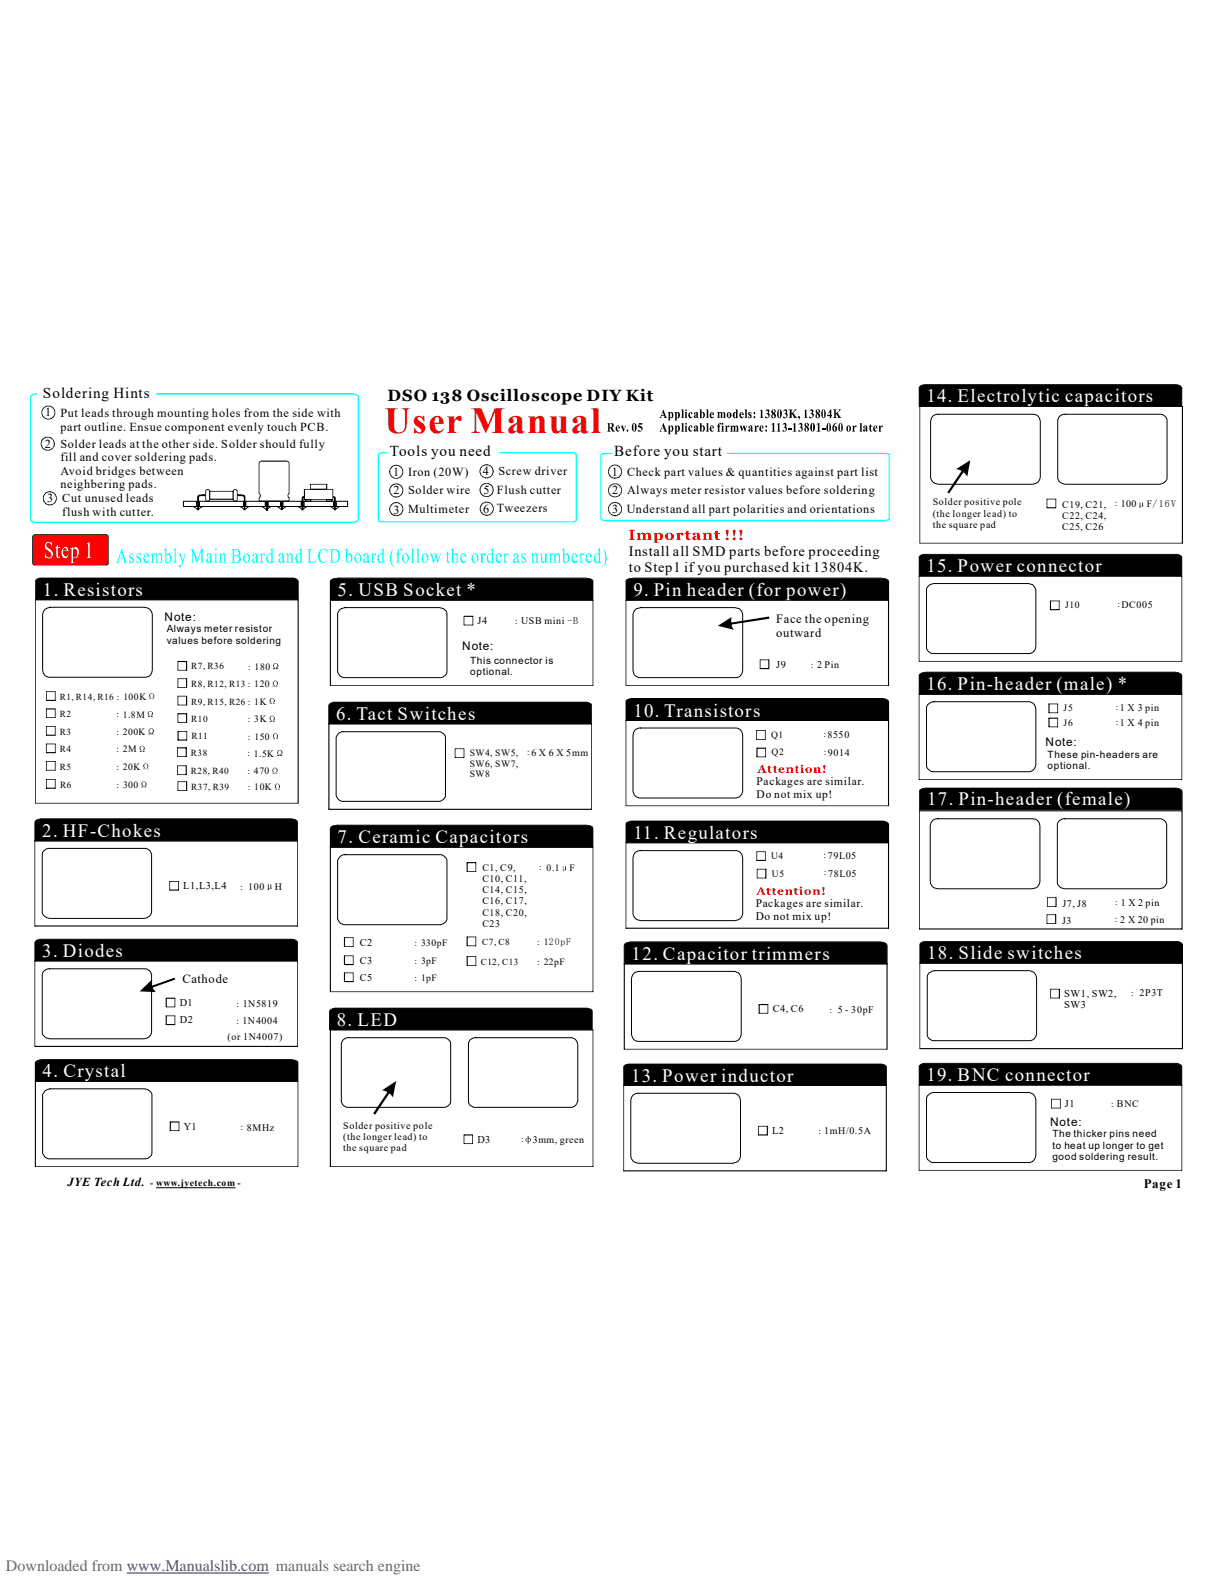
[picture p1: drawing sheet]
<svg xmlns="http://www.w3.org/2000/svg" width="216mm" height="279mm" viewBox="0 0 216 279" stroke-linecap="round" stroke-linejoin="round" font-family="sans-serif">
<defs><g id="words">
<text font-size="6.5" fill="#f00" x="67.8" y="76.5">User Manual</text>
<g font-size="3.3" fill="#fff">
<text x="163.6" y="71.1">14. Electrolytic capacitors</text>
<text x="163.6" y="101">15. Power connector</text>
<text x="7.6" y="105.2">1. Resistors</text>
<text x="59.6" y="105.3">5. USB Socket *</text>
<text x="111.8" y="105.3">9. Pin header (for power)</text>
<text x="163.6" y="121.9">16. Pin-header (male) *</text>
<text x="59.3" y="127.1">6. Tact Switches</text>
<text x="111.8" y="126.5">10. Transistors</text>
<text x="163.7" y="142.3">17. Pin-header (female)</text>
<text x="7.5" y="147.7">2. HF-Chokes</text>
<text x="59.6" y="148.9">7. Ceramic Capacitors</text>
<text x="111.8" y="148.1">11. Regulators</text>
<text x="7.5" y="169">3. Diodes</text>
<text x="111.5" y="169.5">12. Capacitor trimmers</text>
<text x="163.7" y="169.4">18. Slide switches</text>
<text x="59.5" y="181.2">8. LED</text>
<text x="7.5" y="190.3">4. Crystal</text>
<text x="111.4" y="191.1">13. Power inductor</text>
<text x="163.6" y="190.9">19. BNC connector</text>
</g>
<text font-size="2.9" x="68.4" y="70.8">DSO 138 Oscilloscope DIY Kit</text>
<text font-size="2.8" fill="#696969" x="1.1" y="277.4">Downloaded from www.Manualslib.com manuals search engine</text>
<g font-size="2.7">
<text x="7.6" y="70.3">Soldering Hints</text>
<text x="68.8" y="80.6">Tools you need</text>
<text x="108.4" y="80.6">Before you start</text>
</g>
<g font-size="2.6">
<text x="111" y="98.2">Install all SMD parts before proceeding</text>
<text x="111" y="101">to Step1 ifyou purchased kit 13804K.</text>
</g>
<text font-size="2.3" x="201.9" y="209.9">Page 1</text>
<g font-size="2.2">
<text x="8" y="73.6">1</text>
<text x="10.7" y="73.6">Put leads through mounting holes from the side with</text>
<text x="10.7" y="76">part outline. Ensue component evenly touch PCB.</text>
<text x="7.9" y="79.1">2</text>
<text x="10.7" y="79.1">Solder leads at the other side. Solder should fully</text>
<text x="10.7" y="81.5">fill and cover soldering pads.</text>
<text x="10.7" y="83.9">Avoid bridges between</text>
<text x="85.2" y="84">4</text>
<text x="88" y="83.9">Screw driver</text>
<text x="8.3" y="88.7">3</text>
<text x="10.7" y="86.2">neighbering pads.</text>
<text x="11" y="88.7">Cut unused leads</text>
<text x="69.4" y="84">1</text>
<text x="69.5" y="87.3">2 Solder wire</text>
<text x="72" y="84.1">Iron (20W)</text>
<text x="85.4" y="87.3">5 Flush cutter</text>
<text x="108" y="84">1</text>
<text x="108.1" y="87.3">2</text>
<text x="110.7" y="84.1">Check part values &amp; quantities against part list</text>
<text x="110.7" y="87.3">Always meter resistor values before soldering</text>
<text x="11" y="91.1">flush with cutter.</text>
<text x="69.5" y="90.7">3 Multimeter</text>
<text x="85.3" y="90.6">6 Tweezers</text>
<text x="108.1" y="90.6">3 Understand all part polarities and orientations</text>
<text x="137" y="110.1">Face the opening</text>
<text x="137" y="112.5">outward</text>
<text x="32.2" y="173.5">Cathode</text>
<text x="11.9" y="209.5">JYE Tech Ltd.</text>
</g>
<g font-size="2.1">
<text x="29" y="109.6">Note:</text>
<text x="81.6" y="114.8">Note:</text>
<text x="184.6" y="131.7">Note:</text>
<text x="185.4" y="198.8">Note:</text>
</g>
<g font-size="2">
<text x="133.5" y="138.7">Packages are similar.</text>
<text x="133.5" y="140.9">Do not mix up!</text>
<text x="133.4" y="160.2">Packages are similar.</text>
<text x="133.4" y="162.5">Do not mix up!</text>
</g>
<g font-size="1.8">
<text x="164.7" y="89.3">Solder positive pole</text>
<text x="187.5" y="89.7">C19, C21,</text>
<text x="164.7" y="91.3">(the longer lead) to</text>
<text x="164.7" y="93.2">the square pad</text>
<text x="187.5" y="91.7">C22, C24,</text>
<text x="187.5" y="93.6">C25, C26</text>
<text x="29.4" y="111.7">Always meter resistor</text>
<text x="29.4" y="113.7">values before soldering</text>
<text x="84.3" y="110.3">J4</text>
<text x="83" y="117.3">This connector is</text>
<text x="83" y="119.3">optional.</text>
<text x="137" y="118">J9</text>
<text x="184.9" y="133.8">These pin-headers are</text>
<text x="184.9" y="135.8">optional.</text>
<text x="85.2" y="153.8">C1, C9,</text>
<text x="85.2" y="155.8">C10, C11,</text>
<text x="32.3" y="157">L1,L3,L4</text>
<text x="48.5" y="157.1">H</text>
<text x="85.2" y="157.8">C14, C15,</text>
<text x="85.2" y="159.7">C16, C17,</text>
<text x="85.2" y="161.7">C18, C20,</text>
<text x="187.6" y="160.1">J7, J8</text>
<text x="63.5" y="167.1">C2</text>
<text x="85.2" y="163.7">C23</text>
<text x="187.5" y="163.1">J3</text>
<text x="63.5" y="170.2">C3</text>
<text x="63.5" y="173.3">C5</text>
<text x="31.7" y="177.6">D1</text>
<text x="136.4" y="178.8">C4, C6</text>
<text x="187.8" y="176.1">SW1, SW2,</text>
<text x="187.8" y="178.1">SW3</text>
<text x="31.7" y="180.7">D2</text>
<text x="40.2" y="183.6">(or 1N4007)</text>
<text x="188" y="195.6">J1</text>
<text x="32.5" y="199.6">Y1</text>
<text x="60.6" y="199.4">Solder positive pole</text>
<text x="60.6" y="201.4">(the longer lead) to</text>
<text x="60.6" y="203.4">the square pad</text>
<text x="84.3" y="201.9">D3</text>
<text x="94.1" y="201.9">3mm, green</text>
<text x="136.3" y="200.3">L2</text>
<text x="185.8" y="200.9">The thicker pins need</text>
<text x="185.8" y="202.9">to heat up longer to get</text>
<text x="185.8" y="204.9">good soldering result.</text>
</g>
<g font-size="1.7">
<text x="202.4" y="89.6">F/16V</text>
<text x="188" y="107.4">J10</text>
<text x="187.8" y="125.6">J5</text>
<text x="136.1" y="130.3">Q1</text>
<text x="187.8" y="128.2">J6</text>
<text x="83" y="133.5">SW4, SW5,</text>
<text x="83" y="135.4">SW6, SW7,</text>
<text x="83" y="137.3">SW8</text>
<text x="136.2" y="133.4">Q2</text>
<text x="100.6" y="153.9">F</text>
<text x="136.1" y="151.7">U4</text>
<text x="136.3" y="154.8">U5</text>
<text x="26.5" y="209.5">- www.jyetech.com -</text>
</g>
<g font-size="1.6">
<text x="196.8" y="89.4">: 100</text>
<text x="197.3" y="107.2">:DC005</text>
<text x="90.9" y="110.2">: USB mini -B</text>
<text x="33.8" y="118.2">R7, R36</text>
<text x="43.8" y="118.3">: 180</text>
<text x="143.2" y="117.9">: 2 Pin</text>
<text x="10.5" y="123.6">R1, R14, R16 : 100K</text>
<text x="33.8" y="121.3">R8, R12, R13 : 120</text>
<text x="33.8" y="124.5">R9, R15, R26 : 1K</text>
<text x="197" y="125.4">:1 X 3 pin</text>
<text x="10.5" y="126.7">R2</text>
<text x="10.5" y="129.8">R3</text>
<text x="20.5" y="126.7">: 1.8M</text>
<text x="20.5" y="129.8">: 200K</text>
<text x="33.8" y="127.5">R10</text>
<text x="33.8" y="130.6">R11</text>
<text x="43.8" y="127.5">: 3K</text>
<text x="43.8" y="130.7">: 150</text>
<text x="145.4" y="130.1">:8550</text>
<text x="197" y="128">:1 X 4 pin</text>
<text x="10.5" y="132.8">R4</text>
<text x="10.5" y="136">R5</text>
<text x="20.5" y="132.9">: 2M</text>
<text x="20.5" y="136">: 20K</text>
<text x="33.7" y="133.5">R38</text>
<text x="33.7" y="136.8">R28, R40</text>
<text x="43.7" y="133.5">: 1.5K</text>
<text x="43.7" y="136.8">: 470</text>
<text x="93" y="133.4">: 6 X 6 X 5mm</text>
<text x="145.4" y="133.3">:9014</text>
<text x="10.6" y="139.1">R6</text>
<text x="20.5" y="139.2">: 300</text>
<text x="33.8" y="139.6">R37, R39</text>
<text x="43.8" y="139.6">: 10K</text>
<text x="95.2" y="153.6">: 0.1</text>
<text x="145.4" y="151.5">: 79L05</text>
<text x="145.4" y="154.6">: 78L05</text>
<text x="42.4" y="157.1">: 100</text>
<text x="196.9" y="159.8">: 1 X 2 pin</text>
<text x="73.2" y="167.1">: 330pF</text>
<text x="85.1" y="166.8">C7, C8</text>
<text x="94.8" y="167">: 120pF</text>
<text x="196.8" y="162.8">: 2 X 20 pin</text>
<text x="73.2" y="170.3">: 3pF</text>
<text x="73.2" y="173.3">: 1pF</text>
<text x="84.9" y="170.4">C12, C13</text>
<text x="94.8" y="170.4">: 22pF</text>
<text x="41.7" y="177.8">: 1N5819</text>
<text x="146.4" y="178.9">: 5 - 30pF</text>
<text x="199.7" y="175.9">: 2P3T</text>
<text x="41.7" y="180.9">: 1N4004</text>
<text x="196.2" y="195.5">: BNC</text>
<text x="42.5" y="199.6">: 8MHz</text>
<text x="92" y="201.7">:</text>
<text x="144.5" y="200.3">: 1mH/0.5A</text>
</g>
</g></defs>
<path d="M67.5 79.8h33.5v.3h-33.5zM101 79.8l.5 .1 .4 .4h-.3l-.2-.2h-.4zM101.6 80.3h.3v11.6h-.3zM101 92.1l.9-.2-.5 .4h-.4zM67.5 92.1h33.5v.2h-33.5zM66.7 91.9l.8 .2v.2h-.4zM66.7 80.3h.2v11.6h-.2zM66.7 80.1l.8-.3v.3h-.4l-.2 .2h-.2z" fill="#0ff"/>
<g fill="#000">
<path d="M109.6 75.2h.4v.2l.2 .4 .1-.3-.1-.3h.3l-.4 1zM112.8 74.7h.6l-.1 .3h-.5v.1a.55 .55 0 0 1 .6 .7 .55 .55 0 0 1-.8 .3v-.1h.6a.49 .49 0 0 0-.6-.5z"/>
<path d="M107.2 74.7h.6a.43 .43 0 0 1 .5 .3 .43 .43 0 0 1-.2 .5l.4 .7h-.4l-.4-.7-.1 .6 .2 .1h-.6l.2-.2v-1.1zM107.6 74.8v.7a.34 .34 0 0 0 .4-.4 .34 .34 0 0 0-.4-.3z"/>
<path d="M108.8 75.3l.4-.1 .3 .4h-.6l.1 .2 .2 .3 .3-.2a.41 .41 0 0 1-.5 .3 .41 .41 0 0 1-.3-.5zM109.1 75.2l-.2 .4h.3z"/>
<path d="M111.7 74.8a.45 .45 0 0 1 .5 .1 .45 .45 0 0 1 .2 .4v.3a.45 .45 0 0 1-.4 .6 .45 .45 0 0 1-.5-.6zM111.9 74.8l-.1 1 .1 .4 .2-.1v-.6a.47 .47 0 0 0-.2-.7z"/>
<path d="M69.9 82.1h.2a1.11 1.11 0 0 1 1.1 1.2h-.1l-.1-.4-.3-.4-.3-.2h-.5zM69.9 84.4l.5-.1 .3-.1 .3-.4 .1-.5h.1l-.1 .5-.2 .4-.6 .3h-.4zM68.7 83.3h.2v.3l.4 .6 .6 .2v.1a1.23 1.23 0 0 1-1.2-1.2zM69 82.5l.6-.4h.3v.2a1.25 1.25 0 0 0-.9 .5l-.1 .5h-.2z"/>
<path d="M69.9 85.4h.4a1.23 1.23 0 0 1 .9 .9v.3h-.1a1.11 1.11 0 0 0-1.2-1.1zM69.9 87.7l.8-.2 .3-.5 .1-.4h.1l-.1 .5-.2 .4-.5 .3-.5 .1zM68.7 86.6h.2v.4l.4 .5 .3 .2h.3v.2a1.34 1.34 0 0 1-1.2-1.3zM69.1 85.7l.4-.2 .4-.1v.1l-.6 .2-.4 .6v.3h-.2l.1-.4z"/>
<path d="M69.9 88.7h.5l.5 .4 .2 .4 .1 .4h-.1l-.1-.4-.3-.4-.8-.2zM69.9 91l.8-.2 .3-.4 .1-.5h.1v.3a1.23 1.23 0 0 1-.9 1h-.4zM68.7 89.9h.2v.3l.3 .4 .2 .3 .5 .1v.2a1.23 1.23 0 0 1-1.2-1.3zM68.9 89.3l.6-.6h.4v.2a.99 .99 0 0 0-1 1h-.2z"/>
<path d="M85.9 82a1.35 1.35 0 0 1 1.2 1.2h-.2l-.1-.5a1.1 1.1 0 0 0-.9-.6zM86.9 83.2h.2a1.35 1.35 0 0 1-1.2 1.3v-.2l.4-.1a.83 .83 0 0 0 .6-.6zM84.7 83.2h.1l.1 .4 .3 .5 .7 .2v.2h-.3a1.8 1.8 0 0 1-.9-1zM84.9 82.5l.5-.4 .5-.1v.1a1.12 1.12 0 0 0-1.1 1.1h-.1v-.2z"/>
<circle cx="110.7" cy="76" r=".18"/>
</g>
<path d="M68.4 78.3h19.7v3.3h-19.7z" fill="#fff"/>
<path d="M68.4 78.3h19.7v3.3h-19.7z" fill="none" stroke="#fff" stroke-width=".18"/>
<g fill="#000">
<path d="M85.9 85.3h.4l.6 .4 .2 .8-.2-.1-.1-.5-.3-.3-.6-.1zM85.9 87.6l.6-.1 .3-.3 .2-.7h.1l-.2 .9-.6 .4h-.4zM84.7 86.5h.1l.2 .7 .3 .3 .6 .1v.2h-.4l-.6-.4zM84.9 85.7l.6-.4h.4v.2l-.6 .1-.3 .3-.1 .5-.2 .1z"/>
<path d="M85.9 88.6l.7 .2 .4 .5 .1 .5h-.1l-.1-.5-.3-.4-.7-.2zM86 90.9a.94 .94 0 0 0 .9-.6l.1-.5h.1l-.1 .6-.4 .5-.7 .2zM84.7 89.8h.2v.5l.2 .2a.75 .75 0 0 0 .8 .5v.1a1.21 1.21 0 0 1-1.2-1.3zM85.1 88.9l.8-.3-.1 .2-.4 .1-.4 .4-.1 .5h-.2v-.3z"/>
</g>
<g fill="#0ff">
<path d="M22.9 97.8l.7-.1v.6l-.2-.4-.2-.1a.27 .27 0 0 0-.2 .3 .27 .27 0 0 0 .2 .2 .55 .55 0 0 1 .5 .7 .55 .55 0 0 1-.8 .4h-.1v-.5l.2 .3a.28 .28 0 0 0 .5 0 .28 .28 0 0 0-.2-.4l-.3-.2-.2-.3z"/>
<path d="M24.2 97.8l.7-.1v.6l-.2-.4a.26 .26 0 0 0-.4 .1 .26 .26 0 0 0 .2 .3 .57 .57 0 0 1 .4 .8 .57 .57 0 0 1-.8 .3v-.5l.2 .3a.28 .28 0 0 0 .4 0 .28 .28 0 0 0-.1-.4l-.5-.5z"/>
<path d="M26.6 97.9l.5-.2v.4a.36 .36 0 0 1 .3-.4 .36 .36 0 0 1 .4 .4l.2-.2a.39 .39 0 0 1 .5-.1 .39 .39 0 0 1 .1 .5v1l.2 .1h-.7l.3-.2v-1l-.1-.2h-.2l-.3 .2v1l.3 .2h-.7l.2-.2v-1l-.2-.2h-.2l-.1 .2v1.1l.2 .1h-.7l.2-.1v-1.3z"/>
<path d="M30.6 97l.4-.2v2.2l.1 .3 .2 .1h-.7l.2-.1v-2.1z"/>
<path d="M31.5 97.8h.6l-.2 .3 .4 .9 .3-.9-.1-.3h.3l-.6 1.9-.2 .4-.3 .1a.2 .2 0 0 1-.1-.3 .2 .2 0 0 1 .3 0l.3-.6-.5-1.2z"/>
<path d="M33.6 97h.6l.7 1.9 .6-1.9h.5l-.1 .1-.1 .3v1.8l.2 .2h-.7l.2-.1v-1.9l-.7 2-.8-2v1.8l.3 .2h-.7l.3-.1v-2.1z"/>
<path d="M38.7 97.9l.4-.2v.4l.1-.2a.39 .39 0 0 1 .6-.1 .39 .39 0 0 1 0 .5v1l.2 .1h-.6l.2-.1v-1.3h-.2l-.3 .2v1.1l.2 .1h-.6l.2-.4v-.9z"/>
<path d="M45.9 97.9l.4-.2v.4l.2-.4a.18 .18 0 0 1 .3 .1 .18 .18 0 0 1-.2 .3l-.1-.1-.2 .2v.8l.2 .4h-.6l.2-.2v-1.2z"/>
<path d="M50.5 97.9l.4-.2v.4l.2-.2a.39 .39 0 0 1 .5-.1 .39 .39 0 0 1 .1 .5v1l.2 .1h-.7l.2-.1v-1.3h-.2l-.3 .2v1l.3 .2h-.7l.2-.4v-.9z"/>
<path d="M54.2 97h.9l-.3 .1v.3v1.6a.61 .61 0 0 0 .6 .3 .61 .61 0 0 0 .5-.6l-.2 .7h-1.5l.3-.1v-2.2z"/>
<path d="M56.5 97.2a.79 .79 0 0 1 1.1-.1l.2-.2v.9a.75 .75 0 0 0-1-.6 1.55 1.55 0 0 0 .2 2.1h.4l.4-.5a.85 .85 0 0 1-.9 .7 .85 .85 0 0 1-.7-1v-.7z"/>
<path d="M65.5 97.9l.4-.2v.4l.2-.4a.18 .18 0 0 1 .3 .1 .18 .18 0 0 1-.2 .3l-.1-.1-.2 .2v1l.2 .2h-.6l.2-.2v-1.1z"/>
<path d="M69.4 97l.1-.2a3.3 3.3 0 0 0 0 3.4 2.23 2.23 0 0 1-.1-3.2z"/>
<path d="M70.4 97a.32 .32 0 0 1 .4-.1 .32 .32 0 0 1 .2 .4l-.4-.3a.57 .57 0 0 0-.2 .8h.3v.1h-.3v1.4l.3 .1h-.8l.2-.2v-1.3h-.2v-.1h.2l.1-.6z"/>
<path d="M72.6 97l.3-.2 .1 2.4 .1 .2h-.5l.2-.1v-2.1z"/>
<path d="M73.5 97l.4-.2v2.5l.2 .1h-.6l.2-.1v-2.2z"/>
<path d="M75.9 97.8h.5l-.1 .2 .3 1 .3-.8-.3-.4h.6l-.1 .2 .2 1 .4-1-.2-.2h.4l-.2 .2-.4 1.5-.4-1.1-.4 1.1z"/>
<path d="M79.1 97.2v.6h.3v.1h-.3v1.2l.3 .1v-.1l-.2 .4-.3-.2v-1.4h-.2z"/>
<path d="M79.6 97l.5-.2v1.3a.38 .38 0 0 1 .5-.4 .38 .38 0 0 1 .2 .6v.9l.2 .2h-.6l.2-.2v-1.1a.29 .29 0 0 0-.3-.1 .29 .29 0 0 0-.2 .2v1.1l.2 .1h-.7l.2-.1v-2.2z"/>
<path d="M84.7 97.9l.5-.2v.4l.2-.4a.2 .2 0 0 1 .3 .1 .2 .2 0 0 1-.1 .3l-.3-.1-.1 .2v1l.2 .2h-.7l.2-.1v-1.3z"/>
<path d="M88.8 97.9l.4-.2v.4l.3-.4a.18 .18 0 0 1 .3 .1 .18 .18 0 0 1-.2 .3l-.2-.1-.2 .2v.8l.3 .4h-.7l.2-.2v-1.2z"/>
<path d="M92.1 97.8l.7-.1v.6l-.2-.4-.2-.1a.27 .27 0 0 0-.2 .3 .27 .27 0 0 0 .2 .2 .55 .55 0 0 1 .5 .6 .55 .55 0 0 1-.6 .6l-.2-.1v-.5l.1 .3a.28 .28 0 0 0 .5 0 .28 .28 0 0 0-.2-.4l-.4-.4z"/>
<path d="M93.8 97.9l.3-.2v.4l.4-.4 .3 .1 .1 .3v1.2l.2 .1h-.6l.2-.1v-1.3h-.2l-.4 .2 .1 1 .2 .2h-.6l.1-.4v-.9z"/>
<path d="M95.3 97.8h.4v1.3l.2 .1 .3-.2v-1.1l-.2-.1h.5v1.4l.2 .1-.5 .2v-.4a.4 .4 0 0 1-.5 .3 .4 .4 0 0 1-.2-.6v-.8z"/>
<path d="M96.9 97.9l.4-.2v.4a.39 .39 0 0 1 .4-.4 .39 .39 0 0 1 .4 .4l.1-.2a.39 .39 0 0 1 .6-.1 .39 .39 0 0 1 .1 .5v1l.2 .1h-.7l.2-.1 .1-.3-.1-1h-.2l-.3 .2v1l.2 .2h-.6l.2-.2v-1l-.3-.2-.3 .2v1l.2 .2h-.6l.2-.2v-1.2z"/>
<path d="M102.3 97.9l.4-.2v.4l.2-.4a.18 .18 0 0 1 .3 .1 .18 .18 0 0 1-.2 .3l-.2-.1-.1 .2v1l.2 .2h-.6l.2-.2v-1.1z"/>
<path d="M106.3 96.8a2.18 2.18 0 0 1 0 3.4 2.92 2.92 0 0 0 0-3.4z"/>
<path d="M21.5 96.9l.7 2.2 .3 .3h-.7l.1-.1-.1-.7h-.7l-.2 .6 .2 .2h-.6l.3-.5zM21.4 97.5l-.3 1h.6z"/>
<path d="M25.6 97.8a.5 .5 0 0 1 .6 0 .5 .5 0 0 1 .2 .5h-.9a.48 .48 0 0 0 .1 .7 .48 .48 0 0 0 .7 0v-.3a.51 .51 0 0 1-.4 .8 .51 .51 0 0 1-.6-.6l.1-.8zM25.6 98l-.1 .3h.6a.31 .31 0 0 0-.1-.4 .31 .31 0 0 0-.4 .1z"/>
<path d="M28.9 97l.5-.2v1.2l.2-.3a.82 .82 0 0 1 .6 1.3 .59 .59 0 0 1-1 .3v-2l-.1-.2zM29.5 98.1l-.1 1 .1 .2a.55 .55 0 0 0 .5-.9l-.2-.4z"/>
<path d="M36.6 97.8a.46 .46 0 0 1 .6-.1 .46 .46 0 0 1 .2 .6v.9l.2-.1-.3 .4-.2-.4-.2 .3a.45 .45 0 0 1-.5-.3 .45 .45 0 0 1 .2-.6l.5-.2-.1-.5a.36 .36 0 0 0-.4 .5l-.2-.1zM36.8 98.5a.33 .33 0 0 0-.2 .4 .33 .33 0 0 0 .4 .3l.1-.1v-.7z"/>
<path d="M37.9 97a.2 .2 0 0 1 .4 0 .2 .2 0 0 1-.4 0zM37.8 97.9l.4-.2v1.3l.2 .4h-.6l.2-.1v-1.2z"/>
<path d="M40.8 97h.9a.64 .64 0 0 1 .7 .4 .64 .64 0 0 1-.3 .8 .65 .65 0 0 1 .4 .8 .65 .65 0 0 1-.8 .4h-.9l.3-.1v-2.2zM41.3 97.1v1a.55 .55 0 0 0 .9-.5 .55 .55 0 0 0-.9-.5zM41.3 98.2v1a.56 .56 0 0 0 .9-.5 .56 .56 0 0 0-.9-.5z"/>
<path d="M43.1 98l.1-.2a.67 .67 0 0 1 .8 .2 .67 .67 0 0 1 .1 .7 .6 .6 0 0 1-.3 .7 .6 .6 0 0 1-.8-.3l-.1-.6zM43.3 97.9a1.14 1.14 0 0 0 .3 1.4 .9 .9 0 0 0-.2-1.5z"/>
<path d="M44.7 97.8a.46 .46 0 0 1 .6-.1 .46 .46 0 0 1 .2 .6v.9l.2-.1-.3 .4-.2-.4-.2 .3a.45 .45 0 0 1-.5-.3 .45 .45 0 0 1 .3-.6l.4-.2-.1-.5a.36 .36 0 0 0-.3 .5l-.2-.1zM44.9 98.5a.33 .33 0 0 0-.2 .4 .33 .33 0 0 0 .4 .3l.1-.1v-.7z"/>
<path d="M47.7 97l.5-.2v2.4l.1 .1-.4 .2v-.3a.43 .43 0 0 1-.5 .3 .43 .43 0 0 1-.3-.4 .91 .91 0 0 1 .7-1.4l.1 .1v-.6zM47.4 98a.98 .98 0 0 0 .2 1.3l.3-.2v-.9a.3 .3 0 0 0-.2-.3 .3 .3 0 0 0-.3 .1z"/>
<path d="M49.3 97.8a.46 .46 0 0 1 .6-.1 .46 .46 0 0 1 .2 .6v.9l.2-.1-.3 .4-.1-.4-.2 .3a.45 .45 0 0 1-.6-.3 .45 .45 0 0 1 .3-.6l.5-.2-.2-.5a.36 .36 0 0 0-.3 .5l-.2-.1zM49.6 98.5a.33 .33 0 0 0-.2 .4 .33 .33 0 0 0 .3 .3l.2-.1v-.7z"/>
<path d="M52.8 97l.5-.2v2.3l.2 .2-.5 .2v-.3a.4 .4 0 0 1-.5 .3 .4 .4 0 0 1-.3-.4 1.03 1.03 0 0 1 .5-1.4l.3 .1v-.7zM52.5 98a.95 .95 0 0 0 .3 1.3l.2-.2v-.9a.27 .27 0 0 0-.1-.3 .27 .27 0 0 0-.4 .1z"/>
<path d="M58.2 97h.7a1.2 1.2 0 0 1 1.1 .7 1.2 1.2 0 0 1-.2 1.3l-.4 .4h-1.2l.2-.1v-2.2zM58.7 97.2v2a.78 .78 0 0 0 .8-.1 .78 .78 0 0 0 .2-.9 .83 .83 0 0 0-1-1z"/>
<path d="M60.9 97l.4-.2v1.2a.47 .47 0 0 1 .6-.3 .47 .47 0 0 1 .3 .6 .78 .78 0 0 1-.8 1.1l-.3-.1v-2.1zM61.3 98.2v.9l.2 .2a.73 .73 0 0 0 .4-1l-.3-.3z"/>
<path d="M62.9 97.8a.67 .67 0 0 1 .7 .1 .67 .67 0 0 1 .2 .8 .64 .64 0 0 1-.7 .8 .64 .64 0 0 1-.6-.9zM63 97.8a1.07 1.07 0 0 0 .2 1.5h.2a1.14 1.14 0 0 0-.3-1.5z"/>
<path d="M64.3 97.8a.47 .47 0 0 1 .6-.1 .47 .47 0 0 1 .2 .6v.9l.2-.1-.2 .3h-.2l-.1-.3-.2 .3a.44 .44 0 0 1-.5-.3 .44 .44 0 0 1 .3-.6l.4-.2-.1-.5a.35 .35 0 0 0-.3 .5l-.2-.1zM64.6 98.5a.33 .33 0 0 0-.2 .4 .33 .33 0 0 0 .3 .3l.1-.1v-.7z"/>
<path d="M67.3 97l.4-.2v2.2l.1 .2 .2 .1-.5 .2v-.3a.43 .43 0 0 1-.5 .3 .43 .43 0 0 1-.3-.4 .91 .91 0 0 1 .7-1.4l.1 .1v-.6zM67 98a.98 .98 0 0 0 .3 1.3l.2-.2v-.9a.31 .31 0 0 0-.2-.3 .31 .31 0 0 0-.3 .1z"/>
<path d="M71.2 98a.58 .58 0 0 1 .6-.2 .58 .58 0 0 1 .4 .6 .88 .88 0 0 1-.8 1 1.05 1.05 0 0 1-.2-1.4zM71.4 97.9a1.14 1.14 0 0 0 .2 1.4 .9 .9 0 0 0-.1-1.5z"/>
<path d="M74.7 97.8a.67 .67 0 0 1 .8 .1 .67 .67 0 0 1 .1 .8 .64 .64 0 0 1-.6 .8 .64 .64 0 0 1-.6-.9zM74.8 97.9a1.06 1.06 0 0 0 .2 1.4h.2a1.14 1.14 0 0 0-.2-1.5z"/>
<path d="M81.5 97.8a.5 .5 0 0 1 .6 0 .5 .5 0 0 1 .2 .5h-.8v.3a.42 .42 0 0 0 .3 .5 .42 .42 0 0 0 .5-.4 .53 .53 0 0 1-.4 .8 .53 .53 0 0 1-.6-.6v-.8zM81.7 97.9l-.2 .4h.5l-.1-.4z"/>
<path d="M83.5 97.8a.67 .67 0 0 1 .8 .1 .67 .67 0 0 1 .2 .8 .64 .64 0 0 1-.7 .8 .64 .64 0 0 1-.6-.9zM83.7 97.9a1.06 1.06 0 0 0 .2 1.4h.1a1.14 1.14 0 0 0-.2-1.5z"/>
<path d="M86.6 97l.4-.2v2.2l.1 .2 .2 .1-.5 .2v-.3a.43 .43 0 0 1-.5 .3 .43 .43 0 0 1-.3-.4 .91 .91 0 0 1 .7-1.4l.1 .1v-.6zM86.3 98a.98 .98 0 0 0 .3 1.3l.2-.2v-.9a.31 .31 0 0 0-.2-.3 .31 .31 0 0 0-.3 .1z"/>
<path d="M87.8 97.8a.51 .51 0 0 1 .6 0 .51 .51 0 0 1 .2 .5h-.9l.1 .5 .2 .3h.4l.1-.4a.51 .51 0 0 1-.3 .7 .51 .51 0 0 1-.6-.4l-.1-.6zM87.8 98l-.1 .3h.6a.28 .28 0 0 0-.1-.4 .28 .28 0 0 0-.4 .1z"/>
<path d="M90.7 97.8a.46 .46 0 0 1 .6-.1 .46 .46 0 0 1 .2 .6v.9l.2-.1-.2 .4-.2-.4-.2 .3a.45 .45 0 0 1-.6-.3 .45 .45 0 0 1 .3-.6l.5-.2-.1-.5a.36 .36 0 0 0-.4 .5l-.2-.1zM91 98.5a.33 .33 0 0 0-.2 .4 .33 .33 0 0 0 .3 .3l.2-.1v-.7z"/>
<path d="M99.2 97l.4-.2v1.2l.3-.3a.8 .8 0 0 1 .5 1.3 .61 .61 0 0 1-1 .3v-2.2zM99.6 98.2v.9l.2 .2a.55 .55 0 0 0 .5-.9l-.2-.4h-.2z"/>
<path d="M101.1 97.8a.5 .5 0 0 1 .6 0 .5 .5 0 0 1 .2 .5h-.8v.3a.42 .42 0 0 0 .3 .5 .42 .42 0 0 0 .5-.4 .53 .53 0 0 1-.4 .8 .53 .53 0 0 1-.6-.6l.1-.8zM101.2 98l-.1 .3h.6a.28 .28 0 0 0-.1-.4 .28 .28 0 0 0-.4 .1z"/>
<path d="M103.7 97.8a.51 .51 0 0 1 .6 0 .51 .51 0 0 1 .2 .5h-.9l.1 .5 .2 .3h.4l.1-.4a.51 .51 0 0 1-.3 .7 .51 .51 0 0 1-.6-.4l-.1-.6zM103.7 98l-.1 .3h.6a.28 .28 0 0 0-.1-.4 .28 .28 0 0 0-.4 .1z"/>
<path d="M105.5 97l.4-.2v2.3l.2 .2-.4 .2v-.3a.4 .4 0 0 1-.5 .3 .4 .4 0 0 1-.3-.4 1.03 1.03 0 0 1 .5-1.4l.3 .1v-.7zM105.2 98a.95 .95 0 0 0 .3 1.3l.2-.2v-.9a.27 .27 0 0 0-.2-.3 .27 .27 0 0 0-.3 .1z"/>
</g>
<path d="M5.9 94.6l.2-.2h12.6l.4 .3v4.8l-.3 .3h-12.8l-.2-.4v-4.6z" fill-rule="evenodd" fill="#f00"/>
<path d="M6.1 94.4h12.6v.2h-12.6zM18.7 94.4h.3l.2 .4h-.2l-.1-.2h-.2zM19 94.8h.2v4.6h-.2zM18.7 99.7h.3v-.3h.2v.3l-.2 .2h-.3zM6.1 99.7h12.6v.2h-12.6zM5.7 99.4l.4 .3v.2h-.1zM5.7 94.8h.1v4.6h-.1zM5.8 94.6l.3-.2v.2h-.1l-.1 .2h-.2z" fill="#000"/>
<g fill="#fff">
<path d="M8.1 95.9a.73 .73 0 0 1 1 0l.1-.2v.9a.83 .83 0 0 0-.8-.7 .56 .56 0 0 0-.2 .6 .56 .56 0 0 0 .5 .4 .86 .86 0 0 1 .7 .9 .86 .86 0 0 1-.9 .8l-.4-.1-.2 .1v-1a.94 .94 0 0 0 .9 .8 .65 .65 0 0 0 .2-.6 .65 .65 0 0 0-.4-.5 .86 .86 0 0 1-.5-1.4z"/>
<path d="M10.2 96.1v.5h.4v.2h-.4v1.2l.1 .3 .3-.1v.1a.33 .33 0 0 1-.5 .3 .33 .33 0 0 1-.2-.5v-1.3l-.2-.1z"/>
<path d="M15.2 96.1l.6-.4v2.6l.3 .2h-.9l.3-.1 .1-.3-.1-2z"/>
<path d="M11.2 96.7a.57 .57 0 0 1 .7 0 .57 .57 0 0 1 .2 .7h-1a.58 .58 0 0 0 .1 .7 .58 .58 0 0 0 .7 .1l.1-.4a.6 .6 0 0 1-.5 .8 .6 .6 0 0 1-.6-.7v-.8zM11.4 96.8l-.3 .4h.7l-.2-.4z"/>
<path d="M12.4 96.8l.5-.2v.4a.48 .48 0 0 1 .5-.4 .48 .48 0 0 1 .4 .4 1.08 1.08 0 0 1-.7 1.6l-.2-.2v.9l.3 .2h-.8l.2-.2v-2.3zM13 97l-.1 .9a.37 .37 0 0 0 .2 .5 .37 .37 0 0 0 .5-.2 .89 .89 0 0 0-.4-1.3z"/>
</g>
<g fill="none" stroke="#000" stroke-width=".18">
<path d="M164.7 73.5l.7-.3h17.1a1.3 1.3 0 0 1 1.1 1.2v10.1a1.3 1.3 0 0 1-1.3 1h-16.6a1.35 1.35 0 0 1-1.4-1.2v-9.9zM186.9 73.7a1.2 1.2 0 0 1 1.1-.5h17.2a1.25 1.25 0 0 1 .8 .9v10.6a1.62 1.62 0 0 1-1.3 .8h-16.7a1.5 1.5 0 0 1-1.3-1v-10.4zM7.9 107.6l1-.4h16.6a1.35 1.35 0 0 1 1.4 1.3v9.9a1.24 1.24 0 0 1-1.1 1.2h-17.2a1.3 1.3 0 0 1-1.1-1.2v-9.9zM59.9 107.8l.3-.3 .7-.2h16.7a1.5 1.5 0 0 1 1.3 1v10.4a1.24 1.24 0 0 1-1 1h-17.3a1.44 1.44 0 0 1-1-1v-10.4zM112 107.8l.3-.3 .8-.2h16.6l.8 .2 .3 .3 .3 .8v9.8a1.24 1.24 0 0 1-1.1 1.3h-17.1a1.3 1.3 0 0 1-1.2-1.3v-9.8zM163.8 103.6l.3-.3 .8-.2h16.9a1.26 1.26 0 0 1 1.1 1.2v9.9a1.26 1.26 0 0 1-1.1 1.2h-17.5a1.25 1.25 0 0 1-.7-1v-10.4zM59.7 129.6l.7-.4 17.5 .1a1.25 1.25 0 0 1 .7 .9v10.3a1.24 1.24 0 0 1-1 1h-17.2a1.44 1.44 0 0 1-1.1-1v-10.3zM112.1 128.9l.8-.3h17.1a1.3 1.3 0 0 1 1.1 1.2l-.1 10.2a1.24 1.24 0 0 1-1 .9h-17.1a1.34 1.34 0 0 1-1.2-1.2v-9.9zM163.8 124.5l.8-.6h17.2a1.37 1.37 0 0 1 1.1 1.3l-.1 10.1a1.27 1.27 0 0 1-1 1l-17.5-.1-.5-.4-.2-.5v-10.4zM7.9 150.2l.6-.4h17.2a1.34 1.34 0 0 1 1.1 1v10.4l-.2 .2a1.3 1.3 0 0 1-1.1 .8h-16.7a1.5 1.5 0 0 1-1.3-1v-10.4zM60.2 151.1l.4-.1h17.3l.8 .5 .2 .4v10.4l-.2 .5-.4 .3-.4 .2h-17.3a1.44 1.44 0 0 1-1-1v-10.4zM112.1 150.6l.8-.4h17.1a1.3 1.3 0 0 1 1.1 1.3l-.1 10.1a1.3 1.3 0 0 1-1.3 1h-16.6a1.35 1.35 0 0 1-1.4-1.2v-9.9z"/>
<path d="M164.6 144.9l.7-.3h17.2a1.3 1.3 0 0 1 1.1 1.2v9.9l-.1 .5-.5 .6-.8 .2h-16.6l-.8-.2-.5-.6-.1-.5v-9.9zM187 144.9l.7-.3h17.2a1.34 1.34 0 0 1 1.1 1v10.4l-.2 .2a1.18 1.18 0 0 1-1.2 .8h-16.6a1.33 1.33 0 0 1-1.3-1v-10.4zM7.9 171.4l.6-.3h17.2a1.34 1.34 0 0 1 1.1 1v10.3a1.33 1.33 0 0 1-1.3 1.1h-16.7a1.43 1.43 0 0 1-1.3-1.1v-10.3zM112.1 171.8l.5-.2h17.1a1.34 1.34 0 0 1 1.1 1.2v9.9l-.1 .4a1.07 1.07 0 0 1-1 .8h-17.4a1.37 1.37 0 0 1-.8-1.2v-9.9l.2-.7zM164 171.8l1-.4 16.9 .1a1.26 1.26 0 0 1 1.1 1.2l-.1 10.1a1.16 1.16 0 0 1-1 1l-17.4-.1a1.09 1.09 0 0 1-.8-.9v-10.3zM7.9 192.7l.9-.4h16.7a1.5 1.5 0 0 1 1.3 1v10.4a1.24 1.24 0 0 1-1 1h-17.2a1.44 1.44 0 0 1-1.1-1v-10.4zM60.5 183.8a1.2 1.2 0 0 1 1.1-.5h17.2a1.25 1.25 0 0 1 .8 1v10.3a1.24 1.24 0 0 1-1.1 1h-17.2a1.34 1.34 0 0 1-1-1v-10.3zM83 183.6l.7-.3h17.2a1.34 1.34 0 0 1 1.1 1.2v9.8a1.26 1.26 0 0 1-1.1 1.3l-17.4-.1a1.09 1.09 0 0 1-.8-.9v-10.3zM111.7 193.4l.8-.3h17.1a1.3 1.3 0 0 1 1.1 1.2v10.2a1.3 1.3 0 0 1-1.4 .9h-16.6a1.35 1.35 0 0 1-1.3-1.2v-9.9zM163.8 193.5l.8-.5h17.2a1.37 1.37 0 0 1 1.1 1.2l-.1 10.1a1.27 1.27 0 0 1-1 1h-17.5l-.5-.5-.2-.5v-10.4zM27.5 209.8h14"/>
</g>
<g fill="#000">
<path d="M162.4 68.2l.8-.3h44.5l.7 .3 .2 .3v3.3h-46.3v-3.4z" fill-rule="evenodd"/>
<path d="M162.3 98.2a1.27 1.27 0 0 1 1.2-.3h44.4a.85 .85 0 0 1 .7 .6v3.3h-46.3z" fill-rule="evenodd"/>
<path d="M6.3 102.4l.5-.3h.5h44.4h.4l.5 .4v3.4h-46.3z" fill-rule="evenodd"/>
<path d="M58.4 102.5a1.23 1.23 0 0 1 1.1-.4h44.5l.4 .2 .3 .3v3.4h-46.4v-3.3z" fill-rule="evenodd"/>
<path d="M110.6 102.5a1.23 1.23 0 0 1 1.1-.4h44.4l.4 .2 .3 .3v3.4h-46.3z" fill-rule="evenodd"/>
<path d="M162.3 119.2l.3-.3 .4-.1h44.9l.5 .2 .2 .3v3.3h-46.3z" fill-rule="evenodd"/>
<path d="M58.2 124.3l.8-.3h44.4l.7 .2 .3 .3v3.4h-46.4v-3.3z" fill-rule="evenodd"/>
<path d="M110.7 123.6l1-.3h43.9l.9 .2 .3 .4v3.4h-46.3v-3.4z" fill-rule="evenodd"/>
<path d="M162.5 139.4l1-.2h44l.8 .2 .3 .2v3.4h-46.3v-3.4z" fill-rule="evenodd"/>
<path d="M6.3 144.9l.8-.3h44.5l.7 .3 .2 .3v3.3h-46.4v-3.3z" fill-rule="evenodd"/>
<path d="M58.4 146.1a1.23 1.23 0 0 1 1.1-.3h44.5l.5 .2 .2 .2v3.4h-46.4v-3.3z" fill-rule="evenodd"/>
<path d="M110.7 145.3l.8-.3h44.4l.9 .5v3.4h-46.3v-3.4z" fill-rule="evenodd"/>
<path d="M6.3 166.2l.8-.3h44.5l.7 .2 .2 .4v3.2h-46.4v-3.2z" fill-rule="evenodd"/>
<path d="M58.3 178.4l.8-.4h44.5l.6 .2 .3 .3v3.4h-46.3z" fill-rule="evenodd"/>
<path d="M110.3 166.7a1.23 1.23 0 0 1 1.1-.3h44.4l.4 .1 .4 .3v3.5h-46.4z" fill-rule="evenodd"/>
<path d="M162.4 166.6l.5-.3h.5h44.4l.8 .3 .2 .2v3.3h-46.4z" fill-rule="evenodd"/>
<path d="M6.3 187.6l.3-.3 .9-.2h43.9l.9 .2 .3 .3v3.4h-46.4z" fill-rule="evenodd"/>
<path d="M110.2 188.2a1.23 1.23 0 0 1 1.1-.3h44.4l.4 .1 .3 .4v3.3h-46.3z" fill-rule="evenodd"/>
<path d="M162.4 188l.8-.2h44.5l.7 .2 .2 .4v3.2h-46.3v-3.4z" fill-rule="evenodd"/>
</g>
<g fill="#000">
<path d="M201.1 88.7h.2v.6l.1 .1 .2-.1v-.6h.2v.6h.1l-.1 .1-.2-.1-.2 .2-.1-.1 .1 .2h-.3zM48.4 117.2a.47 .47 0 0 1 .7 .2 .47 .47 0 0 1-.3 .6h.3v.2h-.4v-.3a.36 .36 0 0 0 .3-.4 .36 .36 0 0 0-.4-.3 .36 .36 0 0 0-.2 .5l.2 .2v.3h-.4v-.2h.3a.43 .43 0 0 1-.3-.4 .43 .43 0 0 1 .2-.4zM24.9 131.8a.47 .47 0 0 1 .6 .2 .47 .47 0 0 1-.3 .6h.3v.2h-.3v-.3a.34 .34 0 0 0 .2-.5 .34 .34 0 0 0-.6 0l.2 .8h-.3v-.2h.2l-.2-.2a.46 .46 0 0 1 .2-.6zM25.2 138a.47 .47 0 0 1 .6 .3 .47 .47 0 0 1-.3 .6l.3-.1v.2h-.3v-.2a.34 .34 0 0 0 .2-.5 .34 .34 0 0 0-.6 0l.2 .7h-.3v-.2l.3 .1-.3-.2a.46 .46 0 0 1 .2-.7zM25.4 135a.42 .42 0 0 1 .7 0 .42 .42 0 0 1-.3 .6v.2h.3l.1-.2v.2h-.4v-.2a.37 .37 0 0 0 .2-.5 .37 .37 0 0 0-.5-.1v.4l.1 .4h-.3v-.2l.3 .2-.3-.4zM26.3 125.6a.47 .47 0 0 1 .6 .3 .47 .47 0 0 1-.3 .6l.4-.1v.2h-.4v-.2a.34 .34 0 0 0 .2-.6 .34 .34 0 0 0-.6 0l.2 .8h-.3v-.2l.3 .1-.3-.3a.46 .46 0 0 1 .2-.6zM26.5 128.7a.47 .47 0 0 1 .6 .2 .47 .47 0 0 1-.3 .7l.4-.1-.1 .2h-.3v-.3a.36 .36 0 0 0 .2-.4 .36 .36 0 0 0-.4-.3 .36 .36 0 0 0-.2 .5l.2 .2v.3h-.4v-.2h.4a.43 .43 0 0 1-.4-.4 .43 .43 0 0 1 .3-.4zM26.4 122.6a.42 .42 0 0 1 .7 0 .42 .42 0 0 1-.2 .7v.1h.3v-.1v.2h-.3v-.2a.37 .37 0 0 0 .2-.5 .37 .37 0 0 0-.5-.2l-.1 .4 .2 .5h-.3v-.2l.2 .1-.2-.4zM47.7 123.5a.42 .42 0 0 1 .7 0 .42 .42 0 0 1-.2 .6v.2h.2l.1-.2v.2h-.3v-.2a.37 .37 0 0 0 .1-.5 .37 .37 0 0 0-.5-.1v.4l.2 .4h-.4v-.2l.3 .2-.3-.4zM47.8 126.5a.47 .47 0 0 1 .7 .2 .47 .47 0 0 1-.3 .6h.3v.2h-.3v-.3a.34 .34 0 0 0 .1-.5 .34 .34 0 0 0-.5 0l.2 .8h-.4v-.2h.3l-.3-.4zM48.3 135.7a.42 .42 0 0 1 .6 .1 .42 .42 0 0 1-.2 .6v.2l.2-.2v.2h-.3v-.2a.4 .4 0 0 0 .3-.6 .4 .4 0 0 0-.7 0 .4 .4 0 0 0 .3 .6v.2h-.4v-.2l.1 .2h.2l-.3-.4zM48.4 120.3a.42 .42 0 0 1 .6 .2 .42 .42 0 0 1-.3 .6v.1l.3-.1v.1h-.3v-.1a.4 .4 0 0 0 .2-.7 .4 .4 0 0 0-.6 0 .4 .4 0 0 0 .2 .7v.1h-.3v-.1v.1h.3l-.3-.4z"/>
<path d="M48.6 138.6a.42 .42 0 0 1 .7 0 .42 .42 0 0 1-.2 .6v.2h.2l.1-.2v.2h-.3v-.2a.37 .37 0 0 0 .2-.5 .37 .37 0 0 0-.6-.1v.4l.2 .4h-.4v-.2l.3 .2-.3-.4zM49.2 132.5a.47 .47 0 0 1 .6 .2 .47 .47 0 0 1-.3 .7l.3-.1v.2h-.3v-.3a.36 .36 0 0 0 .2-.4 .36 .36 0 0 0-.4-.3 .36 .36 0 0 0-.2 .5l.2 .2v.3h-.4v-.2h.4a.43 .43 0 0 1-.4-.4 .43 .43 0 0 1 .3-.4zM47.2 156.2h.2v.6l.2 .1 .2-.1-.1-.6h.2v.6h.1l-.1 .2-.1-.2-.2 .2-.2-.1 .1 .3h-.3l.1-.1zM99.3 153h.1v.6h.2l.2-.1v-.5h.1v.6h.1l-.1 .1-.5-.1 .2 .3h-.4l.2-.1z"/>
<path d="M163.5 67.9h43.9v.1h-43.9zM207.4 67.9a1.53 1.53 0 0 1 1.3 .5v.1h-.1l-.2-.2-1-.3zM208.6 68.5h.1l-.1 3.4zM208.7 71.8l-.1 .1zM162.2 71.8l46.4-.1v.2zM162.2 71.8l.1 .1zM162.2 68.5h.1v3.3h-.1zM162.2 68.4l.4-.4 .9-.1v.1l-1.1 .3-.1 .2h-.1z"/>
<path d="M162.4 71.7l46.4 .1-46.4 .1zM208.8 71.7v.1zM208.6 71.8h.2v24.2l-.2-.1zM208.8 95.9v.1zM162.3 95.9h46.5v.1zM162.3 95.9l.1 .1zM162.4 71.7v24.2h-.1z"/>
<path d="M170.4 82.3l.3 .2-3.1 4.7-.4-.2zM168.8 82.8l2.5-1.5-.5 2.9-.8-.9z"/>
<path d="M184.8 88.1h1.7l-1.7 .1zM186.4 88.1h.1zM186.3 88.1h.2l-.1 1.7zM186.5 89.6l-.1 .2zM184.8 89.6h1.6v.2h-1.6zM184.8 89.6v.2zM184.8 88.1l.1 1.5h-.1z"/>
<path d="M163.5 97.8h43.9v.2h-43.9zM207.4 97.8l.7 .1a.69 .69 0 0 1 .6 .6l-.5-.4-.8-.1zM208.6 98.5h.1l-.1 3.3zM208.7 101.8h-.1zM162.2 101.8l46.4-.1v.1zM162.2 101.8h.1zM162.2 98.5h.1v3.3h-.1zM162.4 98.1l.6-.3h.5v.2l-.9 .1-.4 .4z"/>
<path d="M31.4 116.7l1.6 .1v.1h-1.6zM33 116.7v.1zM32.8 116.8h.2v1.6h-.2zM31.4 118.3h1.6v.1h-1.6zM31.3 118.4h.1zM31.3 116.8h.2v1.6h-.2z"/>
<path d="M31.4 119.8l1.6 .1h-1.6zM33 119.8v.1zM32.8 119.9h.2v1.6l-.2-.1zM33 121.5v-.1zM31.4 121.4h1.6v.1h-1.6zM31.3 121.4l.1 .1zM31.3 119.9h.2v1.5h-.2z"/>
<path d="M7.5 102h43.9v.1h-43.9zM51.4 102h.5l.5 .2 .3 .4-.2 .1a.63 .63 0 0 0-.7-.5l-.4-.1zM52.5 102.7h.2v3.2l-.1 .1zM52.6 106l.1-.1zM6.2 105.9h46.4v.1zM6.2 105.9l.1 .1zM6.2 102.7h.1v3.2h-.1zM6.5 102.2l.5-.2h.5v.1l-.8 .2-.5 .4z"/>
<path d="M6.3 105.9h46.4l-46.4 .1zM52.6 105.9h.1zM52.5 105.9h.2v36h-.1zM52.6 141.9h.1zM6.3 141.8h46.3v.1h-46.3zM6.2 141.9h.1zM6.2 105.9h.1v36h-.1z"/>
<path d="M81.9 108.8h1.6v.1h-1.6zM83.5 108.8v.1zM83.4 108.9h.1v1.6zM83.5 110.5v-.1zM81.8 110.4l1.7-.1v.2zM81.8 110.4l.1 .1zM81.9 108.8l.1 1.6h-.2zM81.8 108.8v.1z"/>
<path d="M59.5 102h44v.2h-44zM103.5 102l.8 .2a.46 .46 0 0 1 .4 .5l-.5-.4-.7-.1zM104.6 102.7h.1v3.4zM104.7 106v.1zM58.2 106l46.5-.1v.2zM58.2 106l.1 .1zM58.2 102.7h.2v3.3h-.2zM58.4 102.3l1.1-.3v.2l-.4 .1a.59 .59 0 0 0-.7 .4h-.2z"/>
<path d="M58.3 105.9l46.4 .1-46.4 .1zM104.7 105.9v.1zM104.6 106h.1v15.1zM58.3 121h46.4v.1h-46.4zM58.2 121.1h.1zM58.3 105.9l.1 .1v15.1h-.2z"/>
<path d="M128 110.1l7.8-1.2v.4l-7.7 1.2zM126.7 110.5l2.5-1.6-.1 .4v1l.4 .9z"/>
<path d="M134.2 116.5h1.6l-1.6 .1zM135.7 116.5h.1zM135.6 116.5h.2v1.6l-.1 .1zM135.7 118.2l.1-.1zM134.2 118h1.5v.2h-1.5zM134.1 118.1l.1 .1zM134.2 116.5l.1 1.6h-.2z"/>
<path d="M111.7 102h43.9v.2h-43.9zM155.6 102l.8 .2a.56 .56 0 0 1 .6 .5h-.2a1.08 1.08 0 0 0-1.2-.5zM156.8 102.7h.2v3.3l-.2 .1zM156.8 106.1l.2-.1zM110.4 106l46.4-.1v.2zM110.4 106l.1 .1zM110.4 102.7h.2v3.3h-.2zM110.6 102.3l1.1-.3v.2l-.7 .1-.6 .4z"/>
<path d="M110.5 105.9l46.5 .1-46.5 .1zM156.8 105.9l.2 .1zM156.8 106h.2v15.1h-.2zM156.8 121.1h.2zM110.5 121h46.3v.1h-46.3zM110.4 121.1h.1zM110.5 105.9l.1 15.2h-.2z"/>
<path d="M185.5 106.1h1.5l-1.5 .1zM186.9 106.1h.1v1.7zM187 107.6v.2zM185.3 107.6h1.7v.2h-1.5zM185.3 107.6l.2 .2h-.2zM185.3 106.1h.2v1.5h-.2zM185.3 106.1h.2z"/>
<path d="M163.5 118.6h43.9v.2h-43.9zM207.4 118.6l.9 .2 .4 .5h-.2l-.3-.3-.8-.2zM208.6 119.3h.1l-.1 3.4zM208.7 122.6l-.1 .1zM162.3 122.5h46.3v.2h-46.3zM162.2 122.6l.1 .1zM162.2 119.3h.1v3.3h-.1zM162.4 119l1.1-.4v.2l-.9 .2-.4 .3z"/>
<path d="M162.3 101.7l46.4 .1h-46.4zM208.6 101.7l.1 .1zM208.6 101.8h.1l-.1 15.1zM208.7 116.8l-.1 .1zM162.2 116.8l46.4-.1v.2zM162.2 116.8l.1 .1zM162.3 101.7v15.1h-.1z"/>
<path d="M8.2 122.1l1.6 .1h-1.6zM9.7 122.1l.1 .1zM9.7 122.2h.1l-.1 1.6zM9.7 123.8l.1-.1zM8.2 123.6h1.5v.2h-1.5zM8.1 123.7l.1 .1zM8.1 122.2h.1v1.5h-.1z"/>
<path d="M8.2 125.1h1.5l.1 .1-1.6 .1zM9.7 125.1l.1 .1zM9.7 125.2h.1l-.1 1.6zM9.7 126.8l.1-.1zM8.2 126.7h1.5v.1h-1.5zM8.1 126.7l.1 .1zM8.2 125.1v1.6h-.1zM8.1 125.1v.1z"/>
<path d="M8.2 128.2l1.6 .1-1.6 .1zM9.7 128.2l.1 .1zM9.7 128.3h.1l-.1 1.6zM9.8 129.8l-.1 .1zM8.2 129.8h1.5v.1h-1.5zM8.1 129.8l.1 .1zM8.1 128.3h.1v1.5h-.1z"/>
<path d="M8.2 131.3l1.6 .1-1.6 .1zM9.7 131.3l.1 .1zM9.7 131.4h.1l-.1 1.6zM9.7 133h.1zM8.2 132.8h1.5v.2h-1.5zM8.1 133h.1zM8.1 131.4h.1v1.6h-.1z"/>
<path d="M8.2 134.4l1.6 .1h-1.6zM9.7 134.4l.1 .1zM9.7 134.5h.1l-.1 1.6zM9.7 136.1l.1-.1zM8.1 136h1.6v.1zM8.1 136l.1 .1zM8.1 134.5h.1v1.5h-.1z"/>
<path d="M8.2 137.6l1.6 .1h-1.6zM9.7 137.6l.1 .1zM9.7 137.7h.1l-.1 1.6zM9.7 139.3l.1-.1zM8.2 139.1h1.5v.2h-1.5zM8.1 139.2l.1 .1zM8.1 137.7h.1v1.5h-.1z"/>
<path d="M31.3 132h1.7l-.1 .2h-1.6zM32.9 132h.1zM32.8 132h.2l-.1 1.7-.1-.1zM33 133.6l-.1 .1zM31.3 133.6l1.6-.1v.2zM31.3 133.6v.1zM31.3 132l.1 1.6h-.1z"/>
<path d="M31.3 135.2h1.7l-1.7 .1zM32.9 135.2h.1zM32.8 135.2h.2l-.1 1.7-.1-.1zM32.9 136.9l.1-.1zM31.3 136.8h1.6v.1zM31.3 136.8v.1zM31.3 135.2h.1v1.6h-.1z"/>
<path d="M31.4 122.9h1.6l-1.6 .1zM32.8 122.9h.2v1.7l-.2-.1zM33 124.6v-.1zM31.4 124.5h1.6v.1h-1.6zM31.3 124.5l.1 .1zM31.3 122.9h.2v1.6h-.2z"/>
<path d="M31.4 126h1.6v.2h-1.6zM32.8 126h.2v1.7l-.2-.1zM33 127.7v-.1zM31.4 127.5h1.6v.2h-1.6zM31.3 127.6l.1 .1zM31.3 126h.2v1.6h-.2z"/>
<path d="M31.4 138l1.6 .1h-1.6zM32.9 138l.1 .1zM32.8 138.1h.2v1.5l-.1 .1zM32.9 139.7l.1-.1zM31.4 139.6h1.5v.1h-1.5zM31.3 139.6l.1 .1zM31.3 138.1h.2v1.5h-.2z"/>
<path d="M80.3 132.2h1.7l-1.7 .1zM81.9 132.2h.1zM81.8 132.2h.2l-.1 1.7zM82 133.8l-.1 .1zM80.3 133.7h1.6v.2h-1.6zM80.3 133.8v.1zM80.3 132.2l.1 1.6h-.1z"/>
<path d="M59.3 123.9h43.9v.2h-43.9zM103.2 123.9l.7 .1a.69 .69 0 0 1 .6 .6l-.5-.4-.8-.1zM104.4 124.6h.1l-.1 3.3zM104.5 127.9h-.1zM58 127.9l46.4-.1v.1zM58 124.6h.2v3.3h-.2zM58 124.4l.6-.4 .7-.1v.2l-.9 .2-.2 .3h-.2z"/>
<path d="M58 127.8l46.5 .1h-46.5zM104.4 127.8l.1 .1zM104.4 127.9h.1l-.1 15.1zM104.5 142.9l-.1 .1zM58 142.8h46.4v.2h-46.4zM58 142.9v.1zM58 127.9h.2v15h-.2z"/>
<path d="M133.5 129h1.7l-1.7 .1zM135.1 129h.1zM135 129h.2l-.1 1.7zM135.2 130.6l-.1 .1zM133.5 130.5h1.6v.2h-1.6zM133.5 130.6v.1zM133.5 129l.1 1.6h-.1z"/>
<path d="M133.7 132l1.5 .1v.1h-1.5zM135.2 132v.1zM135.1 132.1h.1v1.6zM133.5 133.7l1.7-.1v.1zM133.5 133.7h.2zM133.5 132.1h.2v1.6h-.2zM133.5 132h.2z"/>
<path d="M111.7 123.3h43.9v.2h-43.9zM155.6 123.3h.4a1.11 1.11 0 0 1 1 .6h-.2l-.2-.2-.3-.2h-.7zM156.8 123.9h.2v3.4h-.2zM156.8 127.3h.2zM110.5 127.1h46.3v.2h-46.3zM110.4 127.3h.1zM110.4 123.9h.2v3.4h-.2zM110.5 123.7l.4-.3 .8-.1v.2h-.7l-.4 .4h-.2z"/>
<path d="M110.5 127.1h46.3l.2 .2h-46.5zM156.8 127.1h.2v.2zM156.8 127.3h.2v15l-.2 .1zM156.8 142.4l.2-.1zM110.5 142.2h46.3v.2h-46.3zM110.4 142.3l.1 .1zM110.5 127.1l.1 15.2h-.2zM110.4 127.1v.2z"/>
<path d="M185.2 124.3h1.6l-1.6 .1zM186.7 124.3h.1zM186.7 124.3h.1l-.1 1.7zM186.8 125.9l-.1 .1zM185.1 125.9l1.6-.1v.2zM185.1 125.9l.1 .1zM185.2 124.3h.1v1.6h-.2z"/>
<path d="M185.2 126.7h1.5l.1 .2h-1.6zM186.7 126.7l.1 .2zM186.7 126.9h.1l-.1 1.5zM186.8 128.4h-.1zM185.2 128.3h1.5v.1h-1.5zM185.1 128.4h.1zM185.2 126.7l.1 .2v1.5h-.2zM185.1 126.7v.2z"/>
<path d="M163.5 139.1h44v.2h-44zM207.5 139.1l1 .3 .3 .4h-.2a.59 .59 0 0 0-.7-.5h-.4zM208.6 139.8h.2v3.2l-.2 .2zM208.6 143.2l.2-.2v.2zM162.3 143h46.3v.2h-46.3zM162.3 143v.2zM162.3 139.8h.1v3.2h-.1zM162.4 139.4l1.1-.3v.2l-.7 .1-.5 .4z"/>
<path d="M162.3 122.5h46.3l.1 .1-46.4 .1zM208.6 122.5l.1 .1zM208.6 122.6h.1l-.1 15.1zM208.7 137.7h-.1zM162.3 137.6h46.3v.1h-46.3zM162.2 137.7h.1zM162.3 122.5v15.2h-.1zM162.2 122.5v.1z"/>
<path d="M30 155.6l1.6 .1h-1.6zM31.5 155.6l.1 .1zM31.5 155.7h.1l-.1 1.6zM31.5 157.3l.1-.1zM30 157.1h1.5v.2h-1.5zM29.9 157.2l.1 .1zM29.9 155.7h.1v1.5h-.1z"/>
<path d="M7.4 144.5h43.9v.2h-43.9zM51.3 144.5l.8 .2 .5 .5-.5-.4-.8-.1zM52.5 145.2h.1l-.1 3.4zM52.6 148.5l-.1 .1zM6.1 148.5l46.4-.1v.2h-46.4zM6.1 148.5v.1zM6.1 145.2h.1v3.3h-.1zM6.1 145.1l.5-.4 .8-.2v.2h-.1a.98 .98 0 0 0-1 .4l-.2 .1z"/>
<path d="M6.1 148.4l46.5 .1-.1 .1h-46.4zM52.5 148.4l.1 .1zM52.5 148.5h.1l-.1 15.1zM52.5 163.6h.1zM6.1 163.4h46.4v.2h-46.4zM6.1 148.5h.1v15.1h-.1z"/>
<path d="M82.4 152.3h1.7l-.1 .2h-1.6zM84 152.3h.1zM83.9 152.3h.2l-.1 1.7zM84.1 153.9l-.1 .1zM82.4 153.8h1.6v.2h-1.6zM82.4 153.9v.1zM82.4 152.3h.2v1.6h-.2z"/>
<path d="M59.5 145.7h44v.1h-44zM103.5 145.7h.6a.68 .68 0 0 1 .6 .6l-.5-.4-.7-.1zM104.6 146.3h.1v3.4zM104.7 149.6v.1zM58.3 149.5h46.4v.2h-46.4zM58.2 149.6l.1 .1zM58.2 146.3h.2v3.3h-.2zM58.3 146.1l.5-.3 .7-.1v.1l-.8 .2-.3 .3h-.2z"/>
<path d="M58.3 149.5h46.4v.1l-46.4 .1zM104.7 149.5v.1zM104.6 149.6h.1v25.6zM58.3 175.1h46.4v.1h-46.4zM58.2 175.2h.1zM58.3 149.5l.1 .1v25.6h-.2zM58.2 149.5v.1z"/>
<path d="M133.6 150.4h1.6l-1.6 .1zM135.1 150.4h.1zM135 150.4h.2l-.1 1.7zM135.2 151.9l-.1 .2zM133.5 151.9h1.6v.2h-1.5zM133.5 151.9l.1 .2zM133.6 150.4l.1 1.5h-.2z"/>
<path d="M133.7 153.4l1.6 .1-1.6 .1zM135.2 153.4l.1 .1zM135.1 153.5h.2l-.1 1.6h-.1zM135.2 155.1h.1zM133.6 155.1l1.6-.1v.1zM133.6 155.1h.1zM133.6 153.5h.1v1.6h-.1z"/>
<path d="M111.7 144.9h43.9v.2h-43.9zM155.6 144.9h.4a1.12 1.12 0 0 1 .9 .6l.1 .1h-.2l-.2-.3-1-.2zM156.8 145.6h.2v3.3h-.2zM156.8 148.9h.2zM110.5 148.8h46.3v.1h-46.3zM110.4 148.9h.1zM110.4 145.6h.2v3.3h-.2zM110.5 145.3l.4-.2 .8-.2v.2l-.9 .2-.2 .3h-.2z"/>
<path d="M110.5 148.8l46.5 .1h-46.5zM156.8 148.8l.2 .1zM156.8 148.9h.2v15.1h-.2zM156.8 164h.2zM110.5 163.8h46.3v.2h-46.3zM110.4 164h.1zM110.5 148.8l.1 15.2h-.2z"/>
<path d="M184.9 158.5h1.6l-1.6 .1zM186.4 158.5h.1zM186.3 158.5h.2v1.6l-.1 .1zM186.4 160.2l.1-.1zM184.9 160h1.5v.2h-1.5zM184.8 160.1l.1 .1zM184.9 158.5l.1 1.6h-.2z"/>
<path d="M162.3 143.2h46.5l-46.5 .1zM208.6 143.2h.2zM208.6 143.2h.2v20.9l-.2 .1zM208.6 164.2l.2-.1zM162.3 164h46.3v.2h-46.3zM162.3 164.1v.1zM162.3 143.2l.1 20.9h-.1z"/>
<path d="M25.8 174.4l5-1.7 .1 .3-4.9 1.8zM24.7 175.1l2.1-2v.7l.2 .7 .5 .7z"/>
<path d="M29.4 176.2h1.5v.1l-1.5 .1zM30.9 176.2v.1zM30.8 176.3h.1v1.6zM30.9 177.8v.1zM29.2 177.8h1.7v.1zM29.2 177.8l.2 .1zM29.2 176.3l.2-.1v.1v1.5h-.2zM29.2 176.2h.2l-.2 .1z"/>
<path d="M29.4 179.3l1.5 .1-1.5 .1zM30.9 179.3v.1zM30.8 179.4h.1v1.6zM30.9 180.9v.1zM29.2 180.9h1.7v.1h-1.5zM29.2 180.9l.2 .1h-.2zM29.2 179.4h.2v1.5h-.2zM29.2 179.3h.2z"/>
<path d="M7.4 165.8h43.9v.1h-43.9zM51.3 165.8a1.14 1.14 0 0 1 1.3 .7l-.5-.4-.8-.2zM52.5 166.5h.1l-.1 3.3zM52.5 169.8l.1-.1zM6.1 169.7h46.4v.1h-46.4zM6.1 169.7v.1zM6.1 166.5h.1v3.2h-.1zM6.1 166.3a1.3 1.3 0 0 1 1.3-.5v.1h-.3a.94 .94 0 0 0-.8 .5l-.2 .1z"/>
<path d="M6.1 169.7h46.5l-46.5 .1zM52.5 169.7h.1zM52.5 169.7h.1l-.1 15.2zM52.6 184.8l-.1 .1zM6.1 184.7h46.4v.2h-46.4zM6.1 184.8v.1zM6.1 169.7l.1 15.1h-.1z"/>
<path d="M60.8 165.5l1.6 .1-1.6 .1zM62.3 165.5l.1 .1zM62.3 165.6h.1l-.1 1.6zM62.3 167.2h.1zM60.7 167.2l1.6-.1v.1zM60.7 167.2h.1zM60.7 165.6h.2v1.6h-.2zM60.7 165.5h.1z"/>
<path d="M60.8 168.7l1.6 .1-1.6 .1zM62.3 168.7l.1 .1zM62.3 168.8h.1l-.1 1.6zM62.3 170.4h.1zM60.8 170.3h1.5v.1h-1.5h-.1zM60.7 170.4h.1zM60.7 168.8h.2v1.6h-.2zM60.7 168.7h.1z"/>
<path d="M60.8 171.8h1.6l-1.6 .1zM62.3 171.8h.1zM62.3 171.8h.1l-.1 1.7zM62.3 173.5l.1-.1zM60.8 173.3h1.5v.2h-1.5zM60.7 173.4l.1 .1zM60.7 171.8h.2v1.6h-.2z"/>
<path d="M82.4 165.4l1.7 .1h-1.7zM84 165.4l.1 .1zM83.9 165.5h.2l-.1 1.6zM84.1 167l-.1 .1zM82.4 167h1.6v.1h-1.6zM82.4 167v.1zM82.4 165.4l.2 .1v1.5h-.2z"/>
<path d="M82.4 168.9h1.7l-1.7 .1zM84 168.9h.1zM83.9 168.9h.2l-.1 1.7zM84.1 170.5l-.1 .1zM82.4 170.5l1.6-.1v.2zM82.4 170.5v.1zM82.4 168.9h.2v1.6h-.2z"/>
<path d="M59.4 178h44v.1h-44zM103.4 178a1.11 1.11 0 0 1 1.2 .6l-.5-.4-.7-.1zM104.5 178.6h.1l-.1 3.4zM104.5 182l.1-.1zM58.1 181.9l46.4-.1v.2zM58.1 181.9l.1 .1zM58.1 178.6h.2v3.3h-.2zM58.2 178.4l.5-.4h.7v.1l-.9 .2-.2 .3h-.2z"/>
<path d="M134.1 177.3l1.5 .1v.1h-1.5zM135.6 177.3v.1zM135.5 177.4h.1v1.6zM133.9 179l1.7-.1v.1zM133.9 179h.2zM133.9 177.4h.2v1.6h-.2zM133.9 177.3h.2z"/>
<path d="M111.4 166.3h44v.2h-44zM155.4 166.3l.8 .2a.45 .45 0 0 1 .4 .4l-.6-.4h-.6zM156.5 166.9h.2v3.4h-.1zM156.6 170.3h.1zM110.2 170.1h46.4v.2h-46.4h-.1zM110.1 170.3h.1zM110.1 166.9h.2v3.4h-.2zM110.2 166.7l1.2-.4v.2h-.6l-.5 .3v.1h-.1z"/>
<path d="M110.2 170.1h46.4l.1 .2h-46.5zM156.6 170.1h.1v.2zM156.5 170.3h.2v15l-.1 .1zM156.6 185.4l.1-.1zM110.1 185.3l46.5-.1v.2zM110.1 185.3l.1 .1zM110.2 170.1l.1 15.2h-.2v-15zM110.1 170.1h.1l-.1 .2z"/>
<path d="M184.8 161.5h1.7l-1.7 .1zM186.4 161.5h.1zM186.3 161.5h.2l-.1 1.7-.1-.1zM186.5 163.1l-.1 .1zM184.8 163.1h1.6v.1h-1.6zM184.8 163.1v.1zM184.8 161.5l.1 1.6h-.1z"/>
<path d="M185.5 174.6l1.6 .1-1.6 .1zM187 174.6l.1 .1zM186.9 174.7h.2l-.1 1.6h-.1zM187 176.3h.1zM185.4 176.3l1.6-.1v.1zM185.4 176.3h.1zM185.4 174.7h.1v1.6h-.1z"/>
<path d="M163.6 166.2h43.9v.1h-43.9zM207.5 166.2a1.36 1.36 0 0 1 1.3 .6h-.2l-.2-.3-.9-.2zM208.6 166.8h.2v3.4l-.2-.1zM208.8 170.1v.1zM162.4 170.1h46.4v.1h-46.4zM162.3 170.1l.1 .1zM162.3 166.8h.1v3.3h-.1zM162.5 166.5l.4-.2 .7-.1v.1l-.8 .2-.5 .3z"/>
<path d="M162.4 170.1h46.4l-46.4 .1zM208.6 170.1h.2v15.2l-.2-.1zM208.8 185.2v.1zM162.4 185.1h46.4v.2h-46.4zM162.3 185.2l.1 .1zM162.4 170.1v15.1h-.1z"/>
<path d="M30 198.1h1.6l.1 .1-1.7 .1zM31.6 198.1l.1 .1zM31.5 198.2h.2l-.1 1.6zM31.6 199.8l.1-.1zM30 199.7l1.6-.1v.2zM30 199.7v.1zM30 198.1l.2 .1v1.5h-.2zM30 198.1v.1z"/>
<path d="M7.5 187.1h43.9v.2h-43.9zM51.4 187.1h.6a.68 .68 0 0 1 .7 .6l-.6-.4h-.7zM52.5 187.7h.2l-.1 3.4zM52.7 191l-.1 .1zM6.2 190.9h46.4v.2h-46.4zM6.1 191l.1 .1zM6.1 187.7h.2v3.3h-.2zM6.2 187.5l.5-.3 .8-.1v.2h-.6a.46 .46 0 0 0-.6 .4h-.2z"/>
<path d="M6.2 190.9l46.5 .1-46.5 .1zM52.6 190.9l.1 .1zM52.5 191h.2l-.1 15.1zM52.7 206l-.1 .1zM6.2 206h46.4v.1h-46.4zM6.1 206l.1 .1zM6.2 190.9l.1 .1v15h-.2z"/>
<path d="M69 192l.3 .2-3.1 4.7-.3-.3zM67.5 192.6l2.4-1.7-.6 3-.1-.4-.6-.5z"/>
<path d="M58.3 181.8l46.4 .1-46.4 .1zM104.7 181.8v.1zM104.6 181.9h.1v24.2zM104.7 206v.1zM58.3 206h46.4v.1h-46.4zM58.2 206l.1 .1zM58.3 181.8l.1 .1v24.1h-.2z"/>
<path d="M133.9 198.8l1.7 .1-1.7 .1zM135.4 198.8l.2 .1zM135.4 198.9h.2v1.6h-.2zM135.4 200.5h.2zM133.9 200.3h1.5v.2h-1.5zM133.9 198.8l.1 1.7h-.1z"/>
<path d="M111.3 187.9h44v.1h-44zM155.3 187.9h.4a1 1 0 0 1 .9 .6h-.2a1.08 1.08 0 0 0-1.1-.5zM156.4 188.5h.2v3.2l-.2 .1zM156.4 191.8l.2-.1zM110 191.7l46.4-.1v.2zM110 191.7l.1 .1zM110 188.5h.2v3.2h-.2zM110.1 188.2l.7-.3h.5v.1l-.8 .1-.5 .4z"/>
<path d="M110.1 191.6l46.5 .1-46.5 .1zM156.4 191.6l.2 .1zM156.4 191.7h.2v15.1l-.2 .1zM156.4 206.9l.2-.1zM110.1 206.7h46.3v.2h-46.3zM110 206.8l.1 .1zM110 191.7h.2v15.1h-.2z"/>
<path d="M185.6 194.1h1.6l-1.6 .1zM187.1 194.1h.1v1.7zM187.2 195.7v.1zM185.6 195.6h1.6v.2h-1.6zM185.5 195.7l.1 .1zM185.6 194.1l.1 1.6h-.2z"/>
<path d="M163.5 187.7h43.9v.2h-43.9zM207.4 187.7a1.53 1.53 0 0 1 1.3 .5v.2h-.1a1.11 1.11 0 0 0-1.2-.5zM208.6 188.4h.1l-.1 3.3zM208.7 191.6l-.1 .1zM162.3 191.5h46.3v.2h-46.3zM162.2 191.6l.1 .1zM162.2 188.4h.1v3.2h-.1zM162.5 187.9l1-.2v.2l-.8 .1-.5 .4z"/>
<path d="M162.3 191.5h46.3l.1 .1-46.4 .1zM208.6 191.5l.1 .1zM208.6 191.6h.1l-.1 15.2zM208.7 206.7l-.1 .1zM162.3 206.6h46.3v.2h-46.3zM162.2 206.7l.1 .1zM162.3 191.5v15.2h-.1zM162.2 191.5v.1z"/>
<path d="M81.9 200.3h1.5l.1 .2h-1.6zM83.4 200.3l.1 .2zM83.4 200.5h.1l-.1 1.5zM83.5 202h-.1zM81.8 202l1.6-.1v.1zM81.8 202h.1zM81.9 200.3l.1 1.7h-.2zM81.8 200.3v.2z"/>
<path d="M93.1 200.7l.2-.1v.3a.39 .39 0 0 1 .4 .4 .39 .39 0 0 1-.4 .4l.1 .2h-.3l.1-.2a.36 .36 0 0 1-.4-.3 .36 .36 0 0 1 .4-.4zM93 201.1l-.1 .4 .3 .2v-.7zM93.3 201v.7a.34 .34 0 0 0 .3-.4 .34 .34 0 0 0-.3-.3z"/>
</g>
<path d="M6.6 69.4h55.5v.3h-55.5zM62.1 69.4l.7 .2a.67 .67 0 0 1 .6 .6h-.3l-.1-.3-.5-.2h-.4zM63.1 70.2h.3v21.5h-.3zM62.1 92.1h.4l.5-.2 .1-.2h.3a1.28 1.28 0 0 1-1.3 .7zM6.6 92.1h55.5v.3h-55.5zM5.3 91.7h.2l.5 .4h.6v.3l-.6-.1a.81 .81 0 0 1-.7-.6zM5.3 70.2h.2v21.5h-.2zM5.4 69.8l.4-.2 .8-.2v.3l-.6 .1-.4 .2-.1 .2h-.2z" fill="#0ff"/>
<g fill="#000">
<path d="M8.4 77.2l.7 .1 .5 .5 .1 .5h-.2l-.1-.4-.2-.3-.5-.3h-.3zM9.5 78.3h.2a1.57 1.57 0 0 1-.9 1.3h-.4v-.2l.6-.1 .4-.3zM7.2 78.3h.1l.2 .7 .4 .3 .5 .1v.2h-.4l-.1-.2a1.08 1.08 0 0 1-.7-1.1zM7.5 77.5l.5-.3h.4v.1l-.5 .1-.4 .3-.2 .6h-.1z"/>
<path d="M8.6 71.7h.3l.5 .3 .3 .3v.6h-.1v-.5l-.5-.5-.5-.1zM8.6 73.9l.5-.1 .5-.4v-.5h.1a1.11 1.11 0 0 1-1.1 1.2zM7.3 72.9h.2l.1 .5 .4 .4 .6 .1v.2l-.6-.1-.3-.2-.3-.4zM7.7 72l.5-.3h.4v.1l-.6 .1-.4 .4-.1 .6h-.2l.1-.5z"/>
<path d="M8.8 86.8l.7 .2 .4 .4 .1 .6h-.1l-.2-.6-.3-.3-.6-.2zM9.9 88h.1l-.1 .7-.4 .4-.7 .2v-.2l.6-.2 .3-.3zM7.6 88h.1l.2 .6 .3 .3 .5 .2 .1 .2-.8-.3-.4-.6zM8 87l.8-.2-.1 .2-.5 .1-.3 .3-.2 .6h-.1v-.4z"/>
</g>
<path d="M34.7 88.5h.5v1h-.5zM43 88.5h.4v1h-.4zM46.8 88.5h.5v1h-.5zM49.5 88.5h.4v1h-.4z" fill="none" stroke="#000" stroke-width=".18"/>
<path d="M45.8 81.7l.2-.2h4.8l.2 .2v5.5a.48 .48 0 0 0 0 .7v.4l-.2 .2h-5l-.1-.6 .3-.3-.1-.3-.2-.1z" fill-rule="evenodd" fill="#fff"/>
<g fill="#000">
<path d="M46.9 88.5h.3v1.7h-.3zM49.6 88.5h.3v1.6h-.3z"/>
<path d="M35 87.4l1.3-.1v.3h-.9l-.3 .2v.2h-.3v-.3zM34.8 88h.3v2.1h-.3z"/>
<path d="M36.7 86.4l.3 .1 .1 .3-.4-.3zM37 86.8h.1v1.3h-.1zM36.7 88.4l.4-.3-.1 .4-.3 .1zM36.2 88.1l.5 .4v.1l-.3-.1zM36.2 86.8h.2v1.3h-.2zM36.4 86.4h.3v.1l-.5 .3z"/>
<path d="M37 86.7l4.2 .1h-4.2zM41.2 86.7v.1zM41.1 86.8h.1v1.5zM41.2 88.1v.2zM37 88.1h4.2v.2h-4.2zM37 88.1v.2zM37 86.7l.1 1.4h-.1z"/>
<path d="M41.5 86.4l.4 .1v.3l-.4-.3zM41.8 86.8h.1v1.3h-.1zM41.5 88.4l.4-.3v.4l-.2 .1h-.2zM41.1 88.1l.2 .1 .2 .4-.2-.1zM41.1 86.8h.1v1.3h-.1zM41.2 86.4h.3l-.2 .4h-.2z"/>
<path d="M41.9 87.3l1.3 .1 .1 .6h-.3v-.3l-.2-.1h-.9zM43 88h.3v2.1h-.3z"/>
<path d="M46.2 81.3h4.4v.2h-4.4zM45.9 81.4l.3-.1v.2h-.2l-.2 .4h-.1zM45.7 81.9h.1l-.1 5.3zM45.8 87.1l.3 .5h-.2zM45.9 87.6h.2l-.3 .4-.1-.1zM45.7 87.8v.1zM45.7 87.9h.1v.4h-.1zM45.7 88.3l.3 .1v.2l-.2-.1zM46 88.4h4.8v.2h-4.8zM51 88.3h.1v.2l-.3 .1zM51.1 87.8v.5h-.1v-.4zM50.8 87.6l.3 .2-.1 .2-.2-.1zM50.8 87.2l.2-.1 .1 .1-.2 .4h-.1zM51 81.9h.1v5.3h-.1zM50.6 81.3a.56 .56 0 0 1 .5 .6h-.1l-.2-.4h-.2z"/>
<path d="M53.3 87.8l.4-.2v.3l-.4 .1zM53.3 88h.3v2.1h-.3z"/>
<path d="M53.9 88.1l1.1 .1-1.1 .1zM54.9 88.1l.1 .1zM54.8 88.2h.2l-.1 .4zM55 88.5l-.1 .1zM53.8 88.5l1.1-.1v.2h-1zM53.8 88.5l.1 .1zM53.8 88.2h.2v.3h-.2z"/>
<path d="M54.8 85.5h3l-3 .1zM57.7 85.5h.1zM57.6 85.5h.2l-.1 1-.1-.1zM57.7 86.5l.1-.1zM54.8 86.3h2.9v.2h-2.9zM54.8 86.4v.1zM54.8 85.5l.1 .9h-.1z"/>
<path d="M57.6 88.1l1.1 .1-1.1 .1zM58.6 88.1l.1 .1zM58.5 88.2h.2l-.1 .4-.1-.1zM58.6 88.6l.1-.1zM57.6 88.4h1v.2h-1zM57.6 88.5v.1zM57.6 88.2h.1v.3h-.1z"/>
<path d="M53.7 86.4h5.1l-5.1 .1zM58.7 86.4h.1v1.9zM58.8 88.2v.1zM53.6 88.2l5.2-.1v.2zM53.6 88.2l.1 .1zM53.7 86.4h.1v1.8h-.2z"/>
<path d="M58.8 87.6l.3 .1 .2 .3-.5-.1zM58.9 88h.4v2.1h-.4z"/>
</g>
<g fill="none" stroke="#000" stroke-width=".18">
<path d="M32.4 88.5h2.3v1h-2.3zM34.2 89.5h1.5l-.8 .5zM35.2 88.5h7.8v1h-7.8zM42.4 89.5h1.6l-.8 .5zM43.4 88.5h3.4v1h-3.4zM46.3 89.5h1.5l-.8 .5zM47.3 88.5h2.2v1h-2.2zM48.9 89.5h1.6l-.8 .5zM49.9 88.5h3.3v1h-3.3zM52.6 89.5h1.6l-.8 .5zM53.2 88.5h.4v1h-.4zM53.6 88.5h5.3v1h-5.3z"/>
<path d="M58.4 89.5h1.5l-.8 .5zM58.9 88.5h.4v1h-.4zM59.3 88.5h2.1v1h-2.1z"/>
</g>
<path d="M6.7 67.7h20.8v3.3h-20.8z" fill="#fff"/>
<path d="M6.7 67.7h20.8v3.3h-20.8z" fill="none" stroke="#fff" stroke-width=".18"/>
<path d="M107.2 80h48.7v.2h-48.7zM155.9 80h.7l.4 .2 .1 .2-1.2-.2zM156.9 80.4h.2v11.3h-.2zM155.9 91.8l1.2-.1a.87 .87 0 0 1-.9 .4h-.3zM107.2 91.8h48.7v.3h-48.7zM106 91.7l1.2 .1v.3l-.8-.1zM106 80.4h.2v11.3h-.2zM106.1 80.2l.4-.2h.7v.2l-1 .2h-.2z" fill="#0ff"/>
<g fill="#000">
<path d="M108.6 82.1l.8 .2 .4 .6v.4h-.1l-.2-.6-.3-.3-.6-.2zM108.6 84.3l.6-.1 .3-.3 .2-.6h.1v.4l-.4 .6-.7 .2h-.1zM107.4 83.3h.1l.1 .6 .5 .4h.5v.2l-.7-.2-.4-.3zM107.5 82.6l.4-.3 .7-.2v.1l-.4 .1-.4 .3-.3 .7h-.1z"/>
<path d="M108.6 85.4a1.11 1.11 0 0 1 1.2 1.2h-.1l-.1-.5-.5-.4-.5-.2zM109.7 86.6h.1v.4l-.3 .5-.4 .3h-.5v-.1l.5-.1 .5-.5zM107.4 86.6h.1l.1 .6 .4 .4 .6 .1v.1h-.5l-.4-.3-.3-.4zM107.6 85.8l.4-.3 .6-.1v.1l-.5 .1-.5 .5-.1 .5h-.1z"/>
<path d="M108.6 88.7l.8 .2 .4 .6v.4h-.1l-.2-.6-.3-.3-.6-.2zM109.7 89.9h.1a1.24 1.24 0 0 1-.5 1.1l-.7 .2v-.2l.3-.1a.93 .93 0 0 0 .8-1zM107.4 89.9h.1l.1 .4 .2 .4 .5 .3h.3v.2a1.57 1.57 0 0 1-1.2-1zM107.5 89.3l.6-.6h.5v.1l-.6 .2-.4 .5-.1 .4h-.1z"/>
</g>
<path d="M108.2 77.9h20.1v3.3h-20.1z" fill="#fff"/>
<path d="M108.2 77.9h20v3.3h-20z" fill="none" stroke="#fff" stroke-width=".18"/>
<g fill="#f00">
<path d="M135.6 135.2h.4v.4h.3h-.3v.7l.3 .1a.38 .38 0 0 1-.7-.2v-.6h-.2h.2z"/>
<path d="M136.6 135.2h.3v.4h.3h-.3v.7l.3 .1a.33 .33 0 0 1-.3 .1 .33 .33 0 0 1-.3-.3v-.6h-.2h.2z"/>
<path d="M138.7 135.6l.5-.1v.2l.2-.1a.38 .38 0 0 1 .5 .2v.6l.2 .1h-.6l.1-.1v-.6a.18 .18 0 0 0-.1-.2 .18 .18 0 0 0-.2 .1l-.1 .7 .2 .1h-.6v-.1h.1v-.7z"/>
<path d="M140.5 135.2h.3v.4h.3h-.3v.7l.3 .1a.33 .33 0 0 1-.4 .1 .33 .33 0 0 1-.2-.3v-.6h-.2h.2z"/>
<path d="M143.6 135.6l.5-.1v.2l.1-.1a.33 .33 0 0 1 .4-.1 .33 .33 0 0 1 .2 .3v.5l.2 .2h-.7l.2-.1v-.7l-.2-.1-.2 .2v.6l.2 .1h-.7l.1-.1v-.8z"/>
<path d="M135.4 156.8h.4v.3h.3v.1h-.3v.6l.3 .1a.38 .38 0 0 1-.7-.1v-.6h-.2v-.1h.2z"/>
<path d="M136.4 156.8h.3v.3h.3v.1h-.3v.7l.3 .1a.37 .37 0 0 1-.6-.2v-.6h-.2v-.1h.2z"/>
<path d="M138.6 157.1h.5v.1l.1-.1 .5 .1 .1 .2v.6h.1h-.6h.1v-.7l-.1-.1-.2 .1v.7h.1h-.6l.2-.2v-.5z"/>
<path d="M140.3 156.8h.3v.3h.3v.1h-.3v.6l.3 .2a.45 .45 0 0 1-.6-.2v-.6h-.2v-.1h.2z"/>
<path d="M143.4 157.1h.5v.1l.2-.1 .5 .1 .1 .7 .1 .1h-.6l.1-.1v-.5a.2 .2 0 0 0-.1-.2 .2 .2 0 0 0-.3 .2v.5l.2 .1h-.6l.1-.1v-.7z"/>
<path d="M134.4 135.1h.2l.5 1.2 .3 .1v.1h-.8v-.1h.2l-.2-.4h-.5v.4h.2v.1h-.6v-.1l.2-.2zM134.4 135.4l-.2 .5h.4z"/>
<path d="M137.6 135.6a.47 .47 0 0 1 .6-.1 .47 .47 0 0 1 .2 .5h-.6a.35 .35 0 0 0 .2 .3 .35 .35 0 0 0 .4-.1h.1a.55 .55 0 0 1-.8 .2 .55 .55 0 0 1-.1-.8zM137.8 135.6v.3h.3l-.1-.3z"/>
<path d="M141.3 135.6l.5-.1v.9l.2 .1h-.7v-.1h.1v-.7zM141.4 135.2a.2 .2 0 0 1 .4 0 .2 .2 0 0 1-.4 0z"/>
<path d="M142.3 135.6h.1a.55 .55 0 0 1 .9 .3 .55 .55 0 0 1-.7 .6 .52 .52 0 0 1-.3-.9zM142.6 135.6v.4a.24 .24 0 0 0 0 .3 .24 .24 0 0 0 .4-.1v-.4a.2 .2 0 0 0-.1-.2 .2 .2 0 0 0-.3 0z"/>
<path d="M145.4 135.2a.25 .25 0 0 1 .3 .1 .25 .25 0 0 1-.1 .3l-.1 .4-.2-.6zM145.3 136.3a.2 .2 0 0 1 .4 0 .2 .2 0 0 1-.4 0z"/>
<path d="M134.3 156.7h.1l.6 1.2 .2 .1h-.8l.2-.1-.2-.3h-.4l-.1 .3 .2 .1h-.6l.2-.1zM134.3 157l-.3 .5h.4z"/>
<path d="M137.3 157.4a.56 .56 0 0 1 .6-.3 .56 .56 0 0 1 .4 .5h-.7a.37 .37 0 0 0 .3 .3 .37 .37 0 0 0 .3-.1h.1a.62 .62 0 0 1-1-.2zM137.7 157.2l-.1 .2h.3v-.2z"/>
<path d="M141.1 157.1h.5v.8l.2 .1h-.7l.1-.1 .1-.7zM141.2 156.7a.2 .2 0 0 1 .4 0 .2 .2 0 0 1-.4 0z"/>
<path d="M142.1 157.3a.58 .58 0 0 1 .7-.2 .58 .58 0 0 1 .3 .7 .58 .58 0 0 1-.8 .2 .58 .58 0 0 1-.2-.7zM142.5 157.2a.45 .45 0 0 0-.2 .4 .45 .45 0 0 0 .4 .4 .45 .45 0 0 0 .1-.5 .45 .45 0 0 0-.3-.3z"/>
<path d="M145.2 156.7a.24 .24 0 0 1 .4 .1 .24 .24 0 0 1-.1 .3l-.2 .5zM145.2 157.9a.2 .2 0 0 1 .4 0 .2 .2 0 0 1-.4 0z"/>
</g>
<g fill="#000">
<path d="M120.3 72.3h.3l.1 1.5h-.4l.1-.2v-1zM121.8 72.8h.2a.23 .23 0 0 1 .2 .1 .23 .23 0 0 1-.1 .3l-.1-.4a.49 .49 0 0 0 .1 .9l.2-.1a.41 .41 0 0 1-.5 .3 .41 .41 0 0 1-.3-.5zM124.6 72.3h.4v1.5h.2h-.6h.2v-1.4zM126.6 72.8h.4v.1a.29 .29 0 0 1 .3-.1 .29 .29 0 0 1 .2 .2 .28 .28 0 0 1 .4-.2 .28 .28 0 0 1 .1 .4l.1 .6h-.5l.2-.2-.1-.7-.2 .1 .1 .8h-.5l.2-.1v-.7l-.2-.1v.9h-.5h.1v-.9zM131.4 72.3h.4l.1 1.5h-.5l.2-.2v-1zM132.2 72.8h.4l.1 .3-.3-.3-.1 .2a.41 .41 0 0 1 .4 .5 .41 .41 0 0 1-.5 .3l-.1 .1v-.4l.1 .2 .3 .1a.36 .36 0 0 0-.3-.5zM134.1 72.6l.5-.3v1.2l.2 .3h-.7l.2-.1v-1.1zM135.3 72.4a.32 .32 0 0 1 .5 0 .32 .32 0 0 1-.2 .5 .5 .5 0 0 1 .2 .7 .5 .5 0 0 1-.8 .1l.2-.1a.27 .27 0 0 0 .2 .1 .27 .27 0 0 0 .3-.1l-.1-.4-.3-.2a.24 .24 0 0 0 .3-.2 .24 .24 0 0 0-.4-.2v.1zM138.4 72.4a.33 .33 0 0 1 .5 0 .33 .33 0 0 1-.1 .5 .49 .49 0 0 1 .2 .7 .49 .49 0 0 1-.8 .1l.2-.1a.25 .25 0 0 0 .2 .1 .25 .25 0 0 0 .2-.1 .36 .36 0 0 0-.3-.5v-.1a.24 .24 0 0 0 .2-.3 .24 .24 0 0 0-.3-.1h-.2zM139.2 72.3h.7l-.2 .1v.6l.6-.5-.1-.2h.5l-.7 .6 .7 .9h-.6h.1l-.4-.7-.1 .6 .2 .1h-.7l.2-.1v-1.3zM140.9 73.6l.1-.1a.32 .32 0 0 1 .3 .3 .32 .32 0 0 1-.4 .3l.2-.3h-.2zM141.9 72.6l.5-.3v1.3l.2 .2h-.7l.2-.1v-1.1z"/>
<path d="M143.1 72.4a.31 .31 0 0 1 .5 0 .31 .31 0 0 1-.2 .5 .5 .5 0 0 1 .2 .7 .5 .5 0 0 1-.8 .1l.2-.1a.27 .27 0 0 0 .2 .1 .27 .27 0 0 0 .3-.1l-.2-.4-.2-.2a.24 .24 0 0 0 .2-.2 .24 .24 0 0 0-.3-.2l-.1 .1zM147.1 72.3h.6l-.2 .2v.5l.6-.5-.1-.2h.5l-.6 .6 .4 .7 .3 .2h-.7h.1l-.1-.2-.3-.5-.1 .5 .2 .2h-.6l.2-.2v-1.1zM48.3 129.7a.42 .42 0 0 1 .7 0 .42 .42 0 0 1-.3 .6v.2h.3l.1-.2v.2h-.4v-.2a.37 .37 0 0 0 .2-.5 .37 .37 0 0 0-.5-.1v.4l.1 .4h-.3v-.2l.3 .2-.3-.4z"/>
<path d="M117.1 72.3l.7 1.5h-.6h.1l-.1-.4h-.4l-.1 .3 .1 .1h-.3zM117 72.8l-.2 .5h.4z"/>
<path d="M117.9 72.8h.4v.1a.33 .33 0 0 1 .4-.1 .33 .33 0 0 1 .2 .4 .44 .44 0 0 1-.1 .4 .44 .44 0 0 1-.4 .2h-.1v.4l.1 .1h-.5l.1-.1v-1.3zM118.4 72.9l-.1 .7 .2 .2a.64 .64 0 0 0-.1-.9z"/>
<path d="M119.1 72.8h.4v.1a.36 .36 0 0 1 .4-.1 .36 .36 0 0 1 .2 .5 .38 .38 0 0 1-.1 .5 .38 .38 0 0 1-.5 0v.5h.1h-.5l.1-.2v-1.1zM119.5 72.9v.7l.2 .1v-.6v-.2z"/>
<path d="M121 72.5a.15 .15 0 0 1 .3 0 .15 .15 0 0 1-.3 0zM120.8 72.8h.4v1h.2h-.6h.2v-.9z"/>
<path d="M122.5 72.9a.36 .36 0 0 1 .5-.1 .36 .36 0 0 1 .2 .4l.1 .6h-.3l-.1-.1-.1 .1a.23 .23 0 0 1-.3-.1 .23 .23 0 0 1 .1-.3l.3-.2v-.3l-.1-.1-.1 .4-.2-.1zM122.9 73.2l-.2 .3 .2 .2z"/>
<path d="M123.5 72.3h.3v.6a.42 .42 0 0 1 .6 .1 .42 .42 0 0 1 0 .6 .32 .32 0 0 1-.2 .3 .32 .32 0 0 1-.4-.1l-.2 .1v-1.5zM123.8 73l.1 .7 .1 .1a.5 .5 0 0 0-.1-.9z"/>
<path d="M125.4 72.9l.3-.1 .2 .1 .1 .4h-.5l.1 .2 .2 .2 .2-.2a.37 .37 0 0 1-.4 .4 .37 .37 0 0 1-.3-.5zM125.6 72.8l-.1 .4h.3l-.1-.4z"/>
<path d="M128.4 72.9a.51 .51 0 0 1 .8 .4 .51 .51 0 0 1-.7 .5l-.2-.3zM128.7 72.8l-.1 .8 .2 .2v-.8z"/>
<path d="M129.8 72.3h.4v1.2l.1 .3-.4 .1v-.2v.1a.53 .53 0 0 1-.6-.5 .53 .53 0 0 1 .5-.5l.1 .1v-.5zM129.7 72.9v.7l.1 .2 .1-.2v-.6z"/>
<path d="M130.7 72.9l.3-.1 .2 .1 .1 .4h-.5l.2 .4 .2-.2a.34 .34 0 0 1-.3 .4 .34 .34 0 0 1-.3-.4zM130.9 72.8l-.1 .4h.2v-.3z"/>
<path d="M133 72.9a.18 .18 0 0 1 .3 0 .18 .18 0 0 1-.3 0zM133 73.7a.18 .18 0 0 1 .3 0 .18 .18 0 0 1-.3 0z"/>
<path d="M136.4 72.3a.37 .37 0 0 1 .5 .2 .37 .37 0 0 1-.2 .5 .45 .45 0 0 1 .3 .5 .45 .45 0 0 1-.4 .3 .45 .45 0 0 1-.4-.4l.2-.3-.3-.4zM136.5 72.4l-.1 .2 .3 .3a.28 .28 0 0 0 0-.3 .28 .28 0 0 0-.2-.2zM136.4 73.2v.2a.24 .24 0 0 0 0 .3 .24 .24 0 0 0 .3 .1v-.4l-.2-.2z"/>
<path d="M137.4 72.4a.59 .59 0 0 1 .6 .2 .59 .59 0 0 1 0 .7 .38 .38 0 0 1-.2 .5 .38 .38 0 0 1-.5-.2 1.41 1.41 0 0 1 .1-1.2zM137.5 72.4v1.4l.2-.1v-.8a.32 .32 0 0 0-.2-.5z"/>
<path d="M144.1 72.4a.37 .37 0 0 1 .6 0 .37 .37 0 0 1-.2 .6 .44 .44 0 0 1 .3 .5 .44 .44 0 0 1-.4 .3 .44 .44 0 0 1-.4-.4l.2-.3-.2-.2zM144.3 72.4v.3l.2 .2v-.1a.21 .21 0 0 0 0-.3 .21 .21 0 0 0-.2-.1zM144.3 73.2l-.1 .1a.29 .29 0 0 0-.1 .3 .29 .29 0 0 0 .3 .2l.1-.4z"/>
<path d="M145.2 72.4a.42 .42 0 0 1 .5 0 .42 .42 0 0 1 .1 .5 .59 .59 0 0 1-.6 .9 1.16 1.16 0 0 1 0-1.4zM145.3 72.4v1.4l.2-.1v-.8a.32 .32 0 0 0-.2-.5z"/>
<path d="M146.6 72.3h.1v1h.2v.2h-.2v.3h-.2v-.3h-.5v-.2zM146.5 72.7l-.4 .6h.4z"/>
<path d="M31.4 129.1l1.6 .1h-1.6zM33 129.1v.1zM32.9 129.2h.1v1.6zM33 130.8v-.1zM31.4 130.6h1.6v.2h-1.6zM31.3 130.7l.1 .1zM31.3 129.2h.2v1.5h-.2z"/>
</g>
<g fill="#f00">
<path d="M111 93.6h1.1v.1l-.4 .1 .1 1.3 .3 .2h-1.1l.3-.1v-1.4l-.3-.1z"/>
<path d="M112.3 94.2l.7-.1 .1 .2 .2-.2h.4a.31 .31 0 0 0 .3 .2 .31 .31 0 0 0 .2-.2h.4l.2 .2 .1 .9 .2 .1h-.9l.2-.1v-.6a.24 .24 0 0 0-.1-.3 .24 .24 0 0 0-.3 .1v.8l.1 .1h-.8l.2-.1v-.6a.28 .28 0 0 0-.2-.3 .28 .28 0 0 0-.3 .1v.7l.2 .2h-.8l.2-.2v-.7z"/>
<path d="M119.3 94.2l.7-.1v.2a.36 .36 0 0 1 .4-.2 .36 .36 0 0 1 .3 .3 .23 .23 0 0 1-.3 .2 .23 .23 0 0 1-.1-.3l-.3 .1v.8l.3 .1h-1l.2-.1v-.8z"/>
<path d="M121.1 93.8h.5v.4h.4v.1h-.4v.7l.1 .2h.3a.5 .5 0 0 1-.9-.2v-.7h-.3v-.1h.3z"/>
<path d="M124 94.2l.6-.1v.2l.2-.1a.52 .52 0 0 1 .8 .3v.7l.2 .1h-.8l.2-.1v-.6a.28 .28 0 0 0-.3-.3 .28 .28 0 0 0-.3 .1v.7l.2 .2h-.8l.2-.2v-.7z"/>
<path d="M126.3 93.8h.4v.4h.4v.1h-.4v.7l.1 .2h.3a.5 .5 0 0 1-.8-.2v-.7h-.3v-.1h.3z"/>
<path d="M115.3 94.2l.7-.1v.2a.64 .64 0 0 1 .9 0 .64 .64 0 0 1 0 .9 .64 .64 0 0 1-.9 .1v.4l.3 .2h-1l.2-.2v-1.3zM116 94.4v.7a.25 .25 0 0 0 .2 .2 .25 .25 0 0 0 .3-.2v-.1a.5 .5 0 0 0-.2-.7z"/>
<path d="M117.5 94.4a.76 .76 0 0 1 1-.3 .76 .76 0 0 1 .3 1 .76 .76 0 0 1-1 .3 .76 .76 0 0 1-.3-1zM118 94.2a.62 .62 0 0 0 .3 1.1l.2-.5a.38 .38 0 0 0-.1-.5 .38 .38 0 0 0-.4-.1z"/>
<path d="M122.3 94.2a.75 .75 0 0 1 1 0 .75 .75 0 0 1 .2 .9l.2 .1a.44 .44 0 0 1-.7 0 .39 .39 0 0 1-.6 .1 .39 .39 0 0 1 0-.5l.6-.2 .1-.2a.2 .2 0 0 0-.3-.2 .2 .2 0 0 0-.1 .3 .23 .23 0 0 1-.3 0 .23 .23 0 0 1-.1-.3zM122.7 94.8a.21 .21 0 0 0 0 .4 .21 .21 0 0 0 .4-.1v-.4z"/>
<path d="M128.2 93.6a.3 .3 0 0 1 .4 .1 .3 .3 0 0 1 0 .4l-.2 .7h-.1zM128.2 95.2a.23 .23 0 0 1 .4 0 .23 .23 0 0 1-.4 0z"/>
<path d="M129.4 93.6a.3 .3 0 0 1 .4 .1 .3 .3 0 0 1 0 .4l-.1 .7h-.2l-.2-.8zM129.4 95.1a.25 .25 0 0 1 .5 0 .25 .25 0 0 1-.5 0z"/>
<path d="M130.6 93.6a.3 .3 0 0 1 .4 .1 .3 .3 0 0 1 0 .4l-.2 .7h-.1zM130.5 95.1a.25 .25 0 0 1 .5 0 .25 .25 0 0 1-.5 0z"/>
</g>
<g fill="#000">
<path d="M120.3 74.7h.3l.1 1.5h-.4l.1-.2v-1.1zM121.8 75.2h.2l.2 .3h-.2l-.1-.2a.4 .4 0 0 0-.2 .5 .4 .4 0 0 0 .6 .2 .44 .44 0 0 1-.7 .2 .44 .44 0 0 1-.1-.7zM124.6 74.7h.4v1.4l.2 .1h-.6l.2-.1v-1.3zM126.9 74.8l.2-.1h.2l-.1 .3-.1-.3-.1 .1v.4h.1v.1h-.1v.8l.1 .1h-.5h.1v-.9h-.1v-.1h.1zM128 75.2h.4v.2l.2-.3a.16 .16 0 0 1 .2 .2 .16 .16 0 0 1-.2 .1h-.2v.1v.6l.1 .1h-.5l.1-.1v-.8zM128.9 75.2h.4v.1a.27 .27 0 0 1 .2-.2 .27 .27 0 0 1 .3 .2 .29 .29 0 0 1 .4-.1 .29 .29 0 0 1 .1 .4l.1 .6h-.5l.2-.2-.1-.7-.2 .2 .1 .7h-.5l.1-.1v-.7l-.2-.1v.9h-.4l.1-.1v-.8zM130.6 75.2h.4l.1 .6 .1-.4-.1-.2h.5l-.2 .1 .2 .5 .2-.5-.2-.1h.3l-.3 1-.4-.7-.2 .7zM133.1 75.2h.4v.2l.3-.3a.16 .16 0 0 1 .1 .2 .16 .16 0 0 1-.1 .1h-.2l-.1 .1v.6l.2 .1h-.6l.2-.1v-.8zM136.1 74.9l.6-.2v1.4l.2 .1h-.8l.3-.1v-1.1zM137.1 74.9l.5-.2v1.3l.2 .2h-.7l.2-.1v-1.2zM138.3 74.8a.33 .33 0 0 1 .5 0 .33 .33 0 0 1-.1 .5 .47 .47 0 0 1 .1 .7 .47 .47 0 0 1-.7 0h.1a.24 .24 0 0 0 .3 .1 .24 .24 0 0 0 .2-.2l-.1-.3-.2-.1 .1-.1a.26 .26 0 0 0 .1-.3 .26 .26 0 0 0-.3-.2l-.2 .2zM139.1 75.6h.6v.2h-.6z"/>
<path d="M139.9 74.9l.5-.2v1.3l.2 .2h-.7l.2-.1v-1.2zM141.1 74.8a.33 .33 0 0 1 .5 0 .33 .33 0 0 1-.1 .5 .5 .5 0 0 1 .1 .7 .5 .5 0 0 1-.7 .1v-.1h.1a.24 .24 0 0 0 .3 .1 .24 .24 0 0 0 .2-.2l-.1-.3-.2-.1 .1-.1a.26 .26 0 0 0 .1-.3 .26 .26 0 0 0-.3-.2l-.2 .2zM144.1 74.9l.6-.2v1.4l.1 .1h-.7h.2l.1-.3v-.9zM145.1 75.6h.6v.2h-.6zM150.5 75.2h.3v.2l.3-.3 .1 .3a.21 .21 0 0 0-.3 0 .21 .21 0 0 0-.1 .2v.5l.1 .1h-.4zM151.7 74.7h.4v1.4l.1 .1h-.5l.2-.1-.1-1.3zM153.7 74.8v.4h.3v.1h-.3l.1 .7v.1l.2-.1-.3 .2-.2-.2-.1-.7zM155.1 75.2h.3v.2l.4-.3v.3a.21 .21 0 0 0-.2 0 .21 .21 0 0 0-.1 .2l-.1 .5 .2 .1h-.5z"/>
<path d="M117.1 74.7l.7 1.5h-.6h.1l-.1-.4h-.4l-.1 .2 .1 .2h-.3zM117 75.2l-.2 .5h.4z"/>
<path d="M117.9 75.2h.4v.1l.2-.1a.5 .5 0 0 1 .4 .3 .5 .5 0 0 1-.1 .5 .28 .28 0 0 1-.2 .2 .28 .28 0 0 1-.3-.1v.5l.1 .1h-.5l.1-.1v-1.3zM118.4 75.3l-.1 .7 .2 .1a.64 .64 0 0 0-.1-.8z"/>
<path d="M119.1 75.2l.4 .1a.31 .31 0 0 1 .4-.1 .31 .31 0 0 1 .1 .4 .39 .39 0 0 1 0 .5 .39 .39 0 0 1-.5 0v.5l.1 .1h-.5l.1-.2v-1.1zM119.5 75.3v.7l.2 .1a.48 .48 0 0 0-.2-.8z"/>
<path d="M120.9 74.8a.2 .2 0 0 1 .4 0 .2 .2 0 0 1-.4 0zM120.8 75.2h.4v.9l.2 .1h-.6l.2-.1v-.8z"/>
<path d="M122.5 75.3a.35 .35 0 0 1 .5-.2 .35 .35 0 0 1 .2 .5v.4h.1a.2 .2 0 0 1-.2 .2 .2 .2 0 0 1-.2-.2l-.2 .2a.29 .29 0 0 1-.2-.3 .29 .29 0 0 1 .3-.2l.1-.1v-.3h-.2v.3l-.2-.1zM122.8 75.7v.3h.1v-.4z"/>
<path d="M123.5 74.7h.3v.6a.45 .45 0 0 1 .6 .1 .45 .45 0 0 1 0 .6 .33 .33 0 0 1-.3 .2 .33 .33 0 0 1-.3-.1l-.2 .1v-1.4zM124 75.3l-.2 .1v.4a.19 .19 0 0 0 .1 .3 .19 .19 0 0 0 .2 0 .76 .76 0 0 0-.1-.8z"/>
<path d="M125.5 75.2l.2-.1a.38 .38 0 0 1 .3 .5h-.5l.2 .5 .3-.2a.38 .38 0 0 1-.5 .3 .38 .38 0 0 1-.2-.5zM125.6 75.2l-.1 .4h.3l-.1-.3z"/>
<path d="M127.4 74.8a.18 .18 0 0 1 .3 0 .18 .18 0 0 1-.3 0zM127.3 75.2h.4l.1 1h-.5l.1-.2v-.6z"/>
<path d="M132.2 75.3a.35 .35 0 0 1 .4-.2 .35 .35 0 0 1 .2 .5v.4h.1a.2 .2 0 0 1-.2 .2 .2 .2 0 0 1-.2-.2l-.2 .2a.29 .29 0 0 1-.2-.3 .29 .29 0 0 1 .3-.2l.1-.1v-.3h-.2l.1 .3-.3-.1zM132.5 75.7l-.1 .3h.1v-.4z"/>
<path d="M134.3 75.2l.1-.1a.38 .38 0 0 1 .4 .5h-.5l.2 .5 .3-.2a.38 .38 0 0 1-.5 .3 .38 .38 0 0 1-.2-.5zM134.4 75.2l-.1 .4h.3l-.1-.3z"/>
<path d="M135.1 75.3a.18 .18 0 0 1 .3 0 .18 .18 0 0 1-.3 0zM135.1 76a.18 .18 0 0 1 .3 0 .18 .18 0 0 1-.3 0z"/>
<path d="M142.1 74.8a.39 .39 0 0 1 .6 0 .39 .39 0 0 1-.1 .6 .42 .42 0 0 1 .2 .5 .42 .42 0 0 1-.5 .3 .42 .42 0 0 1-.3-.6l.2-.1-.2-.2zM142.3 74.8v.3l.3 .2a.28 .28 0 0 0 0-.4 .28 .28 0 0 0-.3-.1zM142.3 75.5l-.1 .2a.24 .24 0 0 0 0 .3 .24 .24 0 0 0 .3 .1v-.3z"/>
<path d="M143.2 74.8a.48 .48 0 0 1 .6 .1 .48 .48 0 0 1 .1 .6 .49 .49 0 0 1-.1 .5 .49 .49 0 0 1-.6 .1 1.2 1.2 0 0 1 0-1.3zM143.4 74.8l-.1 1.2 .2 .2v-.7a.51 .51 0 0 0-.1-.7z"/>
<path d="M146.1 74.8a.46 .46 0 0 1 .5 .1 .46 .46 0 0 1 .1 .6 .47 .47 0 0 1-.1 .6 .47 .47 0 0 1-.6-.1l-.1-.7zM146.3 74.7l-.1 .2v1.1l.1 .2 .1-.1v-.9z"/>
<path d="M147.2 74.9l.6-.2-.3 .2-.3 .4a.44 .44 0 0 1 .6 .3 .44 .44 0 0 1-.4 .6 .44 .44 0 0 1-.5-.6l.1-.4zM147.2 75.4v.1a.45 .45 0 0 0 .2 .7 .51 .51 0 0 0-.2-.8z"/>
<path d="M148.2 74.8a.46 .46 0 0 1 .5 .1 .46 .46 0 0 1 .1 .6 .47 .47 0 0 1-.1 .6 .47 .47 0 0 1-.6-.1l-.1-.7zM148.4 74.7l-.1 .2v1.1l.1 .2 .1-.1v-.9z"/>
<path d="M149.5 75.3a.46 .46 0 0 1 .6 0 .46 .46 0 0 1 .1 .6 .44 .44 0 0 1-.6 .3 .44 .44 0 0 1-.2-.7zM149.8 75.3l-.1 .3a.36 .36 0 0 0 .2 .6l.1-.8z"/>
<path d="M152.5 75.2a.35 .35 0 0 1 .4 0 .35 .35 0 0 1 .2 .4v.5l.1-.1a.17 .17 0 0 1-.2 .2 .17 .17 0 0 1-.2-.2l-.2 .2a.29 .29 0 0 1-.2-.3 .29 .29 0 0 1 .3-.2l.1-.1v-.3h-.2v.1a.13 .13 0 0 1-.1 .2 .13 .13 0 0 1-.1-.1zM152.6 75.8v.2h.2v-.4z"/>
<path d="M154.4 75.2l.1-.1a.46 .46 0 0 1 .4 .5h-.5l.2 .5 .3-.2a.41 .41 0 0 1-.5 .3 .41 .41 0 0 1-.3-.5zM154.5 75.2l-.1 .4h.3z"/>
</g>
<path d="M22.4 277.8h25.1" fill="none" stroke="#00f" stroke-width=".18"/>
<use href="#words"/>
</svg>
